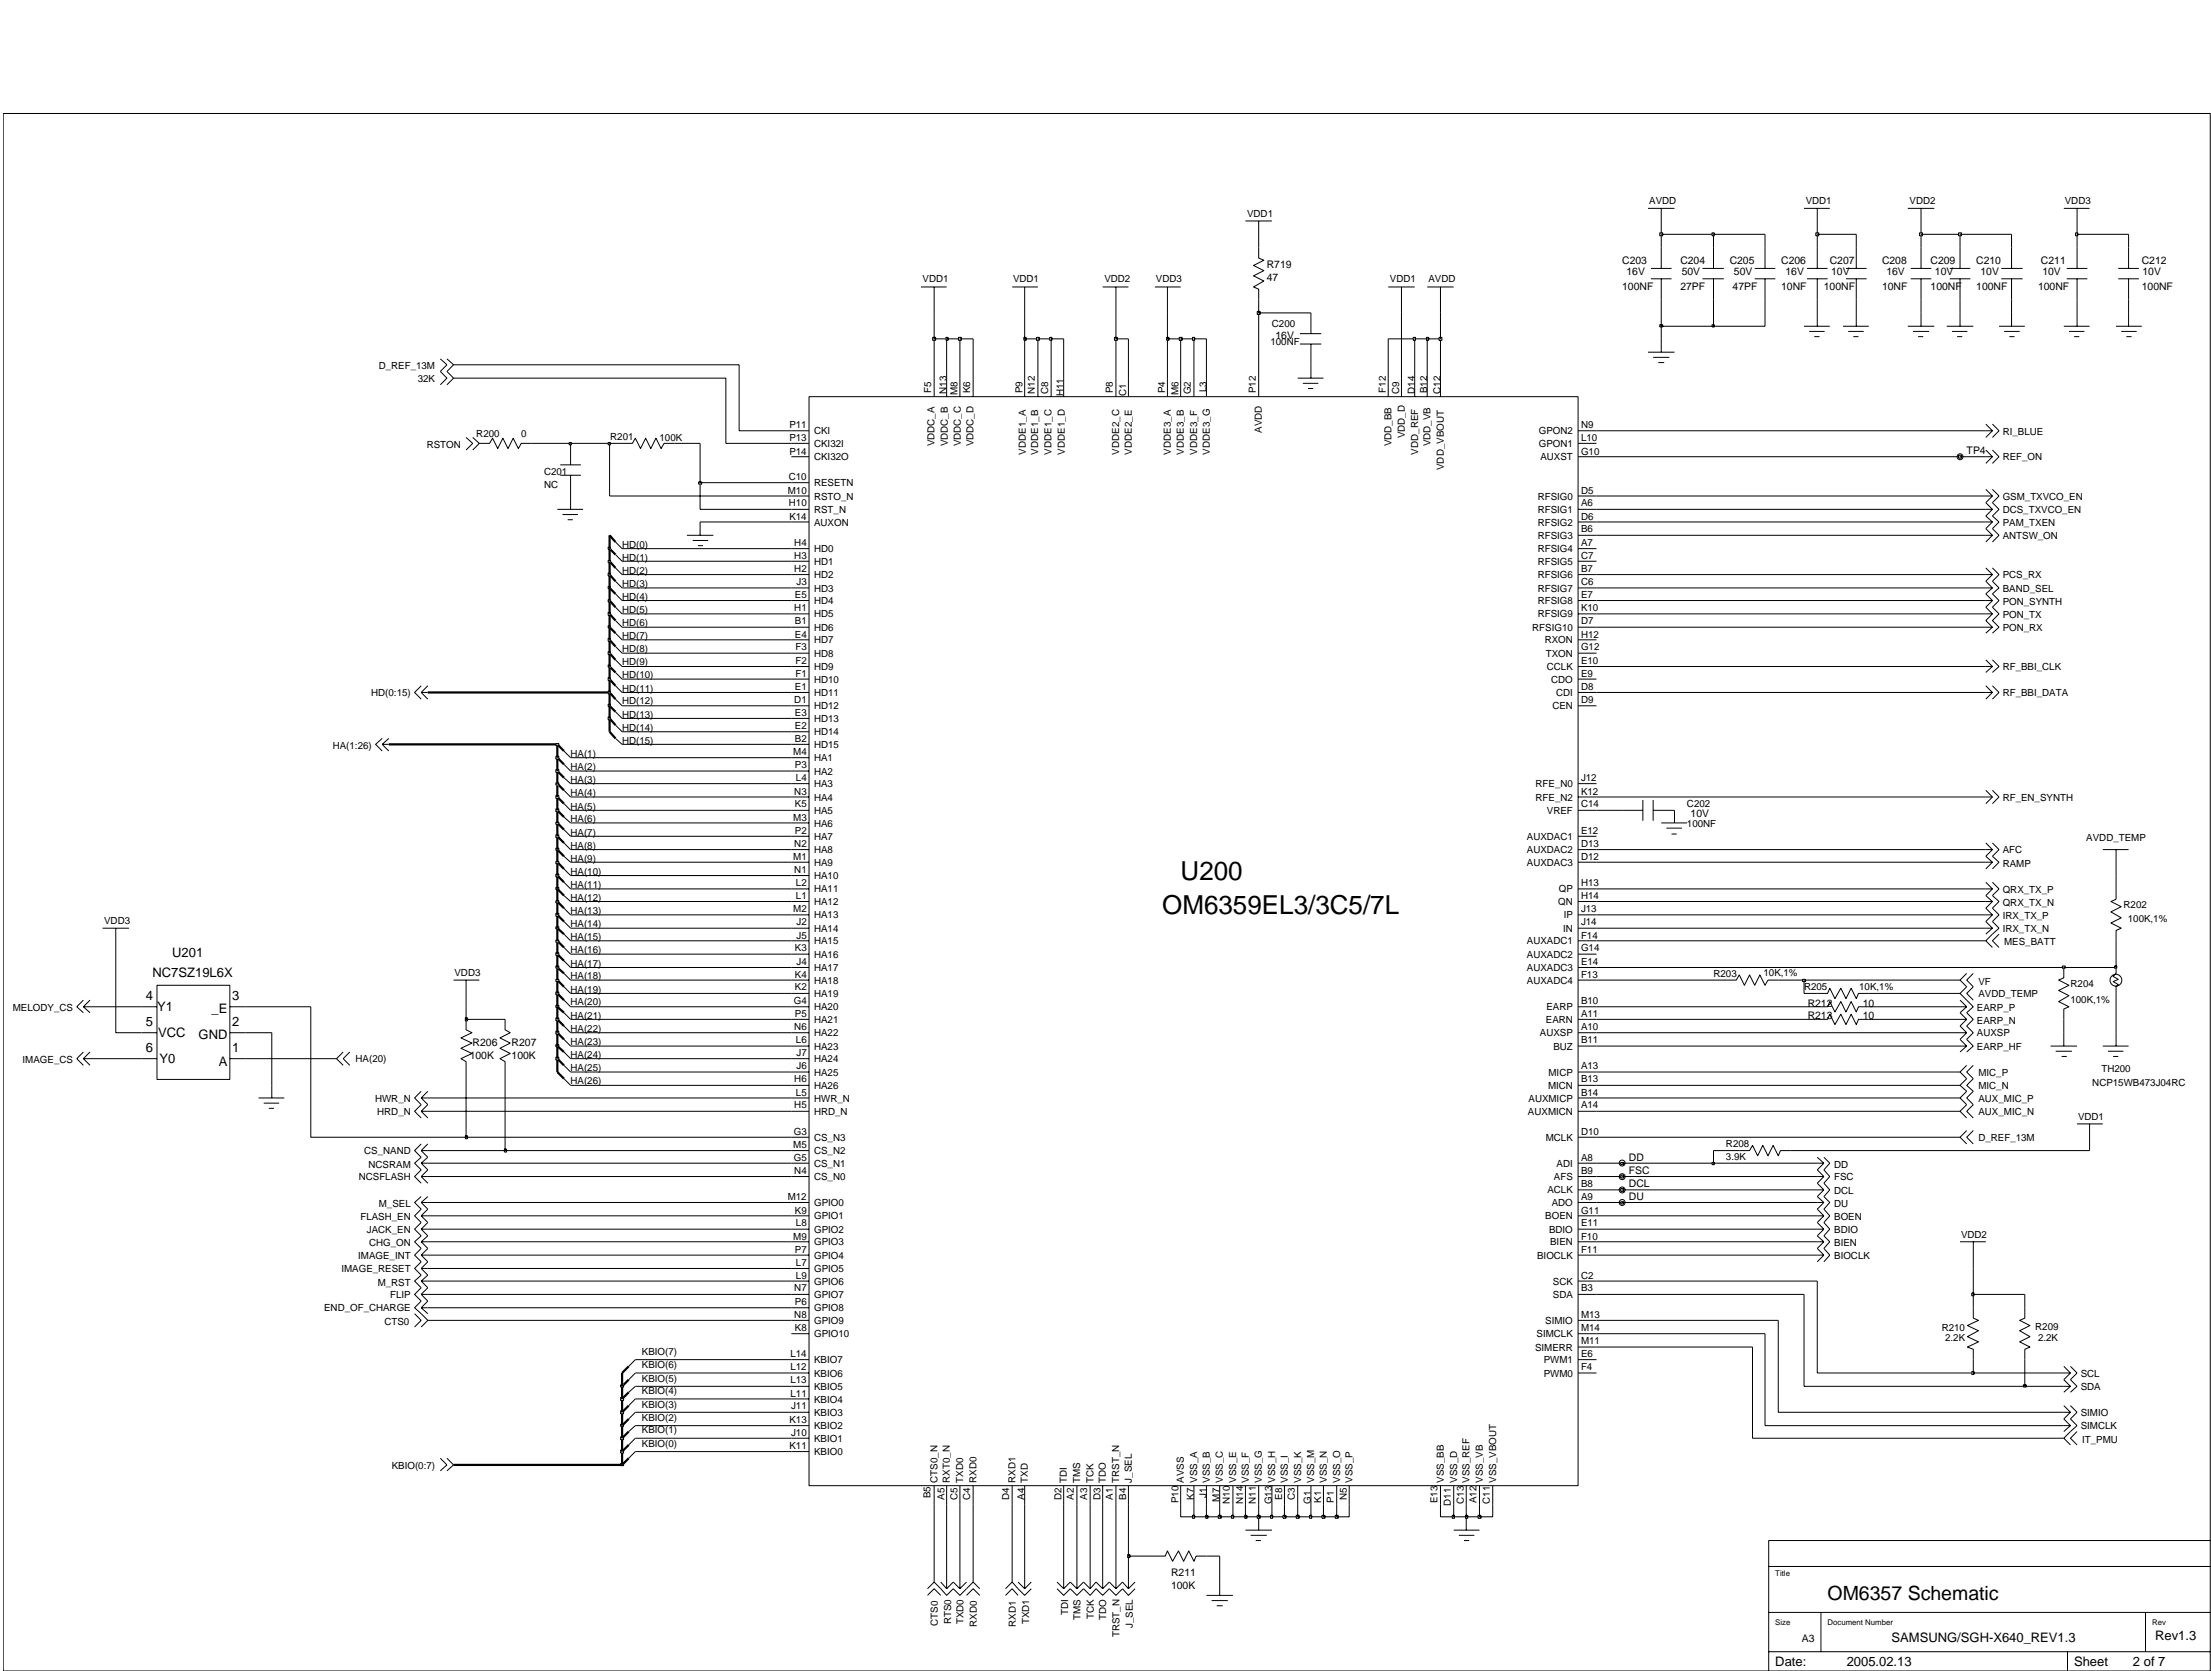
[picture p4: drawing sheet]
<svg xmlns="http://www.w3.org/2000/svg" width="254mm" height="192mm" viewBox="0 0 254 192" stroke-linecap="round" stroke-linejoin="round" font-family="sans-serif">
<defs><g id="words">
<g font-size="3">
<text x="135.6" y="101">U200</text>
<text x="133.5" y="105">OM6359EL3/3C5/7L</text>
</g>
<text font-size="2.3" x="209.9" y="183.8">OM6357 Schematic</text>
<g font-size="1.5">
<text x="17.5" y="112.2">NC7SZ19L6X</text>
<text x="19.8" y="109.9">U201</text>
<text x="16.8" y="117.8">5</text>
<text x="16.8" y="114.8">4</text>
<text x="18.1" y="116.1">Y1</text>
<text x="18.2" y="119.1">VCC</text>
<text x="22.8" y="119.4">GND</text>
<text x="24.3" y="116.4">_E</text>
<text x="26.7" y="117.8">2</text>
<text x="26.7" y="114.8">3</text>
<text x="16.8" y="120.8">6</text>
<text x="18.3" y="122.1">Y0</text>
<text x="25.1" y="122.4">A</text>
<text x="26.7" y="120.8">1</text>
<text x="203.9" y="191.3">Date:</text>
<text x="212.1" y="191.3">2005.02.13</text>
<text x="217.3" y="188.6">SAMSUNG/SGH-X640_REV1.3</text>
<text x="238.3" y="191.3">Sheet</text>
<text x="245" y="191.3">2 of 7</text>
<text x="247.6" y="188.4">Rev1.3</text>
</g>
<g font-size="1.2">
<text x="145.5" y="30.8">R719</text>
<text x="145.5" y="32.3">47</text>
<text x="186.4" y="30.3">C203</text>
<text x="186.4" y="33.3">100NF</text>
<text x="186.9" y="31.5">16V</text>
<text x="193" y="30.3">C204</text>
<text x="193" y="33.3">27PF</text>
<text x="193.2" y="31.5">50V</text>
<text x="198.7" y="30.3">C205</text>
<text x="199" y="33.3">47PF</text>
<text x="199.2" y="31.5">50V</text>
<text x="204.6" y="30.3">C206</text>
<text x="204.6" y="33.3">10NF</text>
<text x="205.1" y="31.5">16V</text>
<text x="209.5" y="33.3">100NF</text>
<text x="210.2" y="30.3">C207</text>
<text x="210.4" y="31.5">10V</text>
<text x="216.2" y="33.3">10NF</text>
<text x="216.2" y="30.3">C208</text>
<text x="216.7" y="31.5">16V</text>
<text x="221.8" y="33.3">100NF</text>
<text x="221.8" y="30.3">C209</text>
<text x="222.3" y="31.5">10V</text>
<text x="227" y="30.3">C210</text>
<text x="227" y="33.3">100NF</text>
<text x="227.5" y="31.5">10V</text>
<text x="234.1" y="33.3">100NF</text>
<text x="234.5" y="30.3">C211</text>
<text x="234.6" y="31.5">10V</text>
<text x="246.1" y="33.3">100NF</text>
<text x="246.1" y="30.3">C212</text>
<text x="246.1" y="31.5">10V</text>
<text x="146.5" y="38.9">16V</text>
<text x="225.9" y="52.1">TP4</text>
<text x="194.2" y="93.8">10V</text>
<text x="207.7" y="115.6">R212</text>
<text x="207.7" y="117.1">R213</text>
<text x="214" y="117.1">10</text>
<text x="214" y="115.6">10</text>
<text x="54" y="121.6">100K</text>
<text x="54.3" y="120.1">R206</text>
<text x="58.8" y="121.6">100K</text>
<text x="58.8" y="120.1">R207</text>
<text x="187.1" y="133.3">DD</text>
<text x="187.1" y="136.3">DCL</text>
<text x="187.1" y="137.9">DU</text>
<text x="187.1" y="134.8">FSC</text>
<text x="134.5" y="181">R211</text>
<text x="134.5" y="182.5">100K</text>
<text x="207" y="188.6">A3</text>
</g>
<g font-size="1.1">
<text x="189.5" y="23.4">AVDD</text>
<text x="207.4" y="23.4">VDD1</text>
<text x="219.4" y="23.4">VDD2</text>
<text x="237.2" y="23.4">VDD3</text>
<text x="143.3" y="24.9">VDD1</text>
<text x="106" y="32.4">VDD1</text>
<text x="116.4" y="32.4">VDD1</text>
<text x="126.9" y="32.4">VDD2</text>
<text x="132.8" y="32.4">VDD3</text>
<text x="159.7" y="32.4">VDD1</text>
<text x="164.1" y="32.4">AVDD</text>
<text x="145.9" y="39.6">100NF</text>
<text x="146.1" y="37.5">C200</text>
<text x="43.5" y="42.4">D_REF_13M</text>
<text x="48" y="43.9">32K</text>
<text x="107" y="45.1" transform="rotate(-90 107 45.1)">F5</text>
<text x="108.7" y="45.2" transform="rotate(-90 108.7 45.2)">N13</text>
<text x="110" y="45.3" transform="rotate(-90 110 45.3)">M8</text>
<text x="111.5" y="45.2" transform="rotate(-90 111.5 45.2)">K6</text>
<text x="117.5" y="45.2" transform="rotate(-90 117.5 45.2)">P9</text>
<text x="118.9" y="45.2" transform="rotate(-90 118.9 45.2)">N12</text>
<text x="120.4" y="45.2" transform="rotate(-90 120.4 45.2)">C8</text>
<text x="122.2" y="45.5" transform="rotate(-90 122.2 45.5)">H11</text>
<text x="127.9" y="45.2" transform="rotate(-90 127.9 45.2)">P8</text>
<text x="129.4" y="45.5" transform="rotate(-90 129.4 45.5)">C1</text>
<text x="133.9" y="45.2" transform="rotate(-90 133.9 45.2)">P4</text>
<text x="135.4" y="45.3" transform="rotate(-90 135.4 45.3)">M6</text>
<text x="136.8" y="45.3" transform="rotate(-90 136.8 45.3)">G2</text>
<text x="138.6" y="45" transform="rotate(-90 138.6 45)">L3</text>
<text x="144.3" y="45.2" transform="rotate(-90 144.3 45.2)">P12</text>
<text x="159.2" y="45.1" transform="rotate(-90 159.2 45.1)">F12</text>
<text x="160.7" y="45.2" transform="rotate(-90 160.7 45.2)">C9</text>
<text x="162.5" y="45.2" transform="rotate(-90 162.5 45.2)">D14</text>
<text x="164" y="45.2" transform="rotate(-90 164 45.2)">B12</text>
<text x="165.5" y="45.2" transform="rotate(-90 165.5 45.2)">C12</text>
<text x="49" y="51.4">RSTON</text>
<text x="54.7" y="50.2">R200</text>
<text x="59.9" y="50.2">0</text>
<text x="70.1" y="50.5">R201</text>
<text x="75.8" y="50.7">100K</text>
<text x="90.7" y="49.1">P11</text>
<text x="90.7" y="50.7">P13</text>
<text x="90.7" y="52.2">P14</text>
<text x="93.5" y="49.9">CKI</text>
<text x="93.5" y="51.3">CKI32I</text>
<text x="93.5" y="52.9">CKI32O</text>
<text x="107.4" y="51.3" transform="rotate(-90 107.4 51.3)">VDDC_A</text>
<text x="108.9" y="51.3" transform="rotate(-90 108.9 51.3)">VDDC_B</text>
<text x="110.4" y="51.3" transform="rotate(-90 110.4 51.3)">VDDC_C</text>
<text x="111.8" y="51.3" transform="rotate(-90 111.8 51.3)">VDDC_D</text>
<text x="117.8" y="52.2" transform="rotate(-90 117.8 52.2)">VDDE1_A</text>
<text x="119.3" y="52.2" transform="rotate(-90 119.3 52.2)">VDDE1_B</text>
<text x="120.8" y="52.2" transform="rotate(-90 120.8 52.2)">VDDE1_C</text>
<text x="122.3" y="52.2" transform="rotate(-90 122.3 52.2)">VDDE1_D</text>
<text x="128.6" y="52.2" transform="rotate(-90 128.6 52.2)">VDDE2_C</text>
<text x="130" y="52.2" transform="rotate(-90 130 52.2)">VDDE2_E</text>
<text x="134.5" y="52.2" transform="rotate(-90 134.5 52.2)">VDDE3_A</text>
<text x="136" y="52.2" transform="rotate(-90 136 52.2)">VDDE3_B</text>
<text x="137.5" y="52.2" transform="rotate(-90 137.5 52.2)">VDDE3_F</text>
<text x="139" y="52.2" transform="rotate(-90 139 52.2)">VDDE3_G</text>
<text x="145" y="49.7" transform="rotate(-90 145 49.7)">AVDD</text>
<text x="159.9" y="51.3" transform="rotate(-90 159.9 51.3)">VDD_BB</text>
<text x="161.4" y="50.3" transform="rotate(-90 161.4 50.3)">VDD_D</text>
<text x="162.9" y="52.2" transform="rotate(-90 162.9 52.2)">VDD_REF</text>
<text x="164.3" y="51.3" transform="rotate(-90 164.3 51.3)">VDD_VB</text>
<text x="165.9" y="54" transform="rotate(-90 165.9 54)">VDD_VBOUT</text>
<text x="176.8" y="51.3">GPON1</text>
<text x="176.8" y="49.9">GPON2</text>
<text x="177" y="52.9">AUXST</text>
<text x="181.6" y="52.2">G10</text>
<text x="181.6" y="50.7">L10</text>
<text x="181.6" y="49.1">N9</text>
<text x="230.1" y="52.9">REF_ON</text>
<text x="230.1" y="49.9">RI_BLUE</text>
<text x="62.5" y="56">NC</text>
<text x="62.5" y="54.6">C201</text>
<text x="90.5" y="56.7">M10</text>
<text x="90.6" y="55.2">C10</text>
<text x="90.6" y="58.2">H10</text>
<text x="90.7" y="59.7">K14</text>
<text x="93.5" y="55.8">RESETN</text>
<text x="93.5" y="57.4">RSTO_N</text>
<text x="93.5" y="58.9">RST_N</text>
<text x="176.7" y="57.4">RFSIG0</text>
<text x="176.7" y="58.9">RFSIG1</text>
<text x="181.6" y="56.7">D5</text>
<text x="181.6" y="58.2">A6</text>
<text x="181.6" y="59.7">D6</text>
<text x="230.1" y="57.4">GSM_TXVCO_EN</text>
<text x="230.1" y="58.9">DCS_TXVCO_EN</text>
<text x="71.5" y="62.9">HD(0)</text>
<text x="71.5" y="64.4">HD(1)</text>
<text x="71.5" y="65.9">HD(2)</text>
<text x="91.2" y="65.7">H2</text>
<text x="91.2" y="62.7">H4</text>
<text x="91.2" y="64.2">H3</text>
<text x="93.5" y="60.4">AUXON</text>
<text x="93.5" y="63.4">HD0</text>
<text x="93.5" y="64.9">HD1</text>
<text x="176.7" y="60.4">RFSIG2</text>
<text x="176.7" y="61.9">RFSIG3</text>
<text x="176.7" y="63.4">RFSIG4</text>
<text x="176.7" y="64.9">RFSIG5</text>
<text x="181.6" y="61.1">B6</text>
<text x="181.6" y="62.7">A7</text>
<text x="181.6" y="64.2">C7</text>
<text x="181.6" y="65.7">B7</text>
<text x="230.1" y="60.5">PAM_TXEN</text>
<text x="230.1" y="61.9">ANTSW_ON</text>
<text x="71.5" y="67.4">HD(3)</text>
<text x="71.5" y="68.9">HD(4)</text>
<text x="71.5" y="70.4">HD(5)</text>
<text x="71.5" y="71.9">HD(6)</text>
<text x="91.2" y="70.2">H1</text>
<text x="91.3" y="68.7">E5</text>
<text x="91.3" y="71.7">B1</text>
<text x="91.5" y="67.2">J3</text>
<text x="93.5" y="66.4">HD2</text>
<text x="93.5" y="67.9">HD3</text>
<text x="93.5" y="69.4">HD4</text>
<text x="93.5" y="70.9">HD5</text>
<text x="176.7" y="66.4">RFSIG6</text>
<text x="176.7" y="67.9">RFSIG7</text>
<text x="176.7" y="69.4">RFSIG8</text>
<text x="176.7" y="70.9">RFSIG9</text>
<text x="181.6" y="71.7">D7</text>
<text x="181.6" y="67.2">C6</text>
<text x="181.6" y="68.7">E7</text>
<text x="181.6" y="70.2">K10</text>
<text x="230.1" y="66.4">PCS_RX</text>
<text x="230.1" y="68">BAND_SEL</text>
<text x="230.1" y="70.9">PON_TX</text>
<text x="230.1" y="69.5">PON_SYNTH</text>
<text x="71.5" y="73.4">HD(7)</text>
<text x="71.5" y="74.9">HD(8)</text>
<text x="71.5" y="76.4">HD(9)</text>
<text x="71.5" y="77.9">HD(10)</text>
<text x="91.3" y="73.2">E4</text>
<text x="91.4" y="77.7">F1</text>
<text x="91.4" y="74.7">F3</text>
<text x="91.4" y="76.2">F2</text>
<text x="93.5" y="72.4">HD6</text>
<text x="93.5" y="73.9">HD7</text>
<text x="93.5" y="75.4">HD8</text>
<text x="93.5" y="77">HD9</text>
<text x="176" y="72.4">RFSIG10</text>
<text x="177.5" y="73.9">RXON</text>
<text x="177.6" y="75.4">TXON</text>
<text x="177.7" y="77">CCLK</text>
<text x="181.6" y="76.2">E10</text>
<text x="181.6" y="77.7">E9</text>
<text x="181.6" y="74.7">G12</text>
<text x="181.6" y="73.2">H12</text>
<text x="230.1" y="77">RF_BBI_CLK</text>
<text x="230.1" y="72.5">PON_RX</text>
<text x="42.6" y="80">HD(0:15)</text>
<text x="71.5" y="79.4">HD(11)</text>
<text x="71.5" y="80.9">HD(12)</text>
<text x="71.5" y="82.4">HD(13)</text>
<text x="71.5" y="84">HD(14)</text>
<text x="91.2" y="80.7">D1</text>
<text x="91.3" y="79.2">E1</text>
<text x="91.3" y="82.3">E3</text>
<text x="91.3" y="83.7">E2</text>
<text x="93.5" y="78.4">HD10</text>
<text x="93.5" y="79.9">HD11</text>
<text x="93.5" y="81.5">HD12</text>
<text x="93.5" y="82.9">HD13</text>
<text x="178.2" y="78.4">CDO</text>
<text x="178.3" y="81.5">CEN</text>
<text x="178.8" y="79.9">CDI</text>
<text x="181.6" y="79.2">D8</text>
<text x="181.6" y="80.7">D9</text>
<text x="230.1" y="80">RF_BBI_DATA</text>
<text x="38.2" y="86">HA(1:26)</text>
<text x="65.5" y="86.9">HA(1)</text>
<text x="65.5" y="88.5">HA(2)</text>
<text x="65.5" y="89.9">HA(3)</text>
<text x="71.5" y="85.4">HD(15)</text>
<text x="91.1" y="86.8">M4</text>
<text x="91.3" y="85.2">B2</text>
<text x="91.3" y="88.2">P3</text>
<text x="91.4" y="89.7">L4</text>
<text x="93.5" y="87.4">HA1</text>
<text x="93.5" y="84.5">HD14</text>
<text x="93.5" y="85.9">HD15</text>
<text x="93.5" y="89">HA2</text>
<text x="181.6" y="89.7">J12</text>
<text x="65.5" y="91.5">HA(4)</text>
<text x="65.5" y="93">HA(5)</text>
<text x="65.5" y="94.4">HA(6)</text>
<text x="65.5" y="96">HA(7)</text>
<text x="91.1" y="94.3">M3</text>
<text x="91.2" y="91.3">N3</text>
<text x="91.3" y="92.7">K5</text>
<text x="91.3" y="95.8">P2</text>
<text x="93.5" y="91.9">HA4</text>
<text x="93.5" y="93.5">HA5</text>
<text x="93.5" y="94.9">HA6</text>
<text x="93.5" y="90.4">HA3</text>
<text x="176.4" y="90.4">RFE_N0</text>
<text x="176.4" y="91.9">RFE_N2</text>
<text x="177.7" y="93.5">VREF</text>
<text x="181.6" y="92.7">C14</text>
<text x="181.6" y="95.8">E12</text>
<text x="181.6" y="91.3">K12</text>
<text x="193.8" y="94.9">100NF</text>
<text x="193.8" y="92.6">C202</text>
<text x="230.1" y="92">RF_EN_SYNTH</text>
<text x="65.5" y="97.5">HA(8)</text>
<text x="65.5" y="98.9">HA(9)</text>
<text x="65.5" y="100.5">HA(10)</text>
<text x="91.1" y="98.8">M1</text>
<text x="91.2" y="100.3">N1</text>
<text x="91.2" y="97.2">N2</text>
<text x="91.4" y="101.8">L2</text>
<text x="93.5" y="101">HA10</text>
<text x="93.5" y="96.5">HA7</text>
<text x="93.5" y="98">HA8</text>
<text x="93.5" y="99.4">HA9</text>
<text x="175.4" y="96.5">AUXDAC1</text>
<text x="175.4" y="98">AUXDAC2</text>
<text x="175.4" y="99.4">AUXDAC3</text>
<text x="181.6" y="97.2">D13</text>
<text x="181.6" y="98.8">D12</text>
<text x="181.6" y="101.8">H13</text>
<text x="230.1" y="98">AFC</text>
<text x="230.1" y="99.5">RAMP</text>
<text x="239.7" y="96.6">AVDD_TEMP</text>
<text x="12" y="106.1">VDD3</text>
<text x="65.5" y="102">HA(11)</text>
<text x="65.5" y="103.5">HA(12)</text>
<text x="65.5" y="105">HA(13)</text>
<text x="65.5" y="106.5">HA(14)</text>
<text x="65.5" y="108">HA(15)</text>
<text x="91.1" y="104.7">M2</text>
<text x="91.4" y="103.3">L1</text>
<text x="91.5" y="106.3">J2</text>
<text x="91.5" y="107.8">J5</text>
<text x="93.5" y="102.5">HA11</text>
<text x="93.5" y="103.9">HA12</text>
<text x="93.5" y="105.5">HA13</text>
<text x="93.5" y="107">HA14</text>
<text x="179" y="103.9">QN</text>
<text x="179.1" y="102.5">QP</text>
<text x="179.6" y="107">IN</text>
<text x="179.6" y="105.5">IP</text>
<text x="181.6" y="107.8">F14</text>
<text x="181.6" y="103.3">H14</text>
<text x="181.6" y="104.7">J13</text>
<text x="181.6" y="106.3">J14</text>
<text x="230.1" y="102.5">QRX_TX_P</text>
<text x="230.1" y="104.1">QRX_TX_N</text>
<text x="230.1" y="105.5">IRX_TX_P</text>
<text x="230.1" y="107">IRX_TX_N</text>
<text x="244" y="104.3">R202</text>
<text x="244.4" y="105.9">100K,1%</text>
<text x="52.2" y="112.1">VDD3</text>
<text x="65.5" y="109.5">HA(16)</text>
<text x="65.5" y="111">HA(17)</text>
<text x="65.5" y="112.5">HA(18)</text>
<text x="91.3" y="109.2">K3</text>
<text x="91.3" y="112.3">K4</text>
<text x="91.3" y="113.8">K2</text>
<text x="91.5" y="110.8">J4</text>
<text x="93.5" y="108.5">HA15</text>
<text x="93.5" y="110">HA16</text>
<text x="93.5" y="111.5">HA17</text>
<text x="93.5" y="113">HA18</text>
<text x="175.4" y="111.5">AUXADC3</text>
<text x="175.4" y="113">AUXADC4</text>
<text x="175.4" y="108.5">AUXADC1</text>
<text x="175.4" y="110">AUXADC2</text>
<text x="181.6" y="112.3">F13</text>
<text x="181.6" y="109.2">G14</text>
<text x="181.6" y="110.8">E14</text>
<text x="196.8" y="112.2">R203</text>
<text x="202.6" y="112.1">10K,1%</text>
<text x="207.2" y="113.8">R205</text>
<text x="213.6" y="113.8">10K,1%</text>
<text x="227.3" y="113.1">VF</text>
<text x="230.2" y="108.6">MES_BATT</text>
<text x="237.9" y="113.4">R204</text>
<text x="1.5" y="116.1">MELODY_CS</text>
<text x="65.5" y="120">HA(23)</text>
<text x="65.5" y="114">HA(19)</text>
<text x="65.5" y="115.5">HA(20)</text>
<text x="65.5" y="117">HA(21)</text>
<text x="65.5" y="118.5">HA(22)</text>
<text x="91.2" y="115.3">G4</text>
<text x="91.2" y="118.3">N6</text>
<text x="91.3" y="116.8">P5</text>
<text x="91.4" y="119.8">L6</text>
<text x="93.5" y="116">HA20</text>
<text x="93.5" y="117.5">HA21</text>
<text x="93.5" y="119">HA22</text>
<text x="93.5" y="114.5">HA19</text>
<text x="176.9" y="119">AUXSP</text>
<text x="177.6" y="117.5">EARN</text>
<text x="177.6" y="116">EARP</text>
<text x="181.6" y="118.3">A10</text>
<text x="181.6" y="116.8">A11</text>
<text x="181.6" y="115.3">B10</text>
<text x="181.6" y="119.8">B11</text>
<text x="227.1" y="119">AUXSP</text>
<text x="227.1" y="116.1">EARP_P</text>
<text x="227.1" y="117.6">EARP_N</text>
<text x="227.3" y="114.5">AVDD_TEMP</text>
<text x="237.9" y="115.2">100K,1%</text>
<text x="2.6" y="122.1">IMAGE_CS</text>
<text x="40.8" y="122">HA(20)</text>
<text x="65.5" y="124.5">HA(26)</text>
<text x="65.5" y="121.5">HA(24)</text>
<text x="65.5" y="123">HA(25)</text>
<text x="91.2" y="124.3">H6</text>
<text x="91.4" y="125.8">L5</text>
<text x="91.5" y="121.3">J7</text>
<text x="91.5" y="122.8">J6</text>
<text x="93.5" y="120.5">HA23</text>
<text x="93.5" y="122">HA24</text>
<text x="93.5" y="123.5">HA25</text>
<text x="93.5" y="125.1">HA26</text>
<text x="177.8" y="125.1">MICN</text>
<text x="177.9" y="123.5">MICP</text>
<text x="178.5" y="120.5">BUZ</text>
<text x="181.6" y="125.8">B14</text>
<text x="181.6" y="124.3">B13</text>
<text x="181.6" y="122.8">A13</text>
<text x="227.1" y="120.6">EARP_HF</text>
<text x="227.3" y="123.5">MIC_P</text>
<text x="227.3" y="125.1">MIC_N</text>
<text x="240.4" y="124.7">NCP15WB473J04RC</text>
<text x="241.4" y="123.2">TH200</text>
<text x="43.1" y="126.5">HWR_N</text>
<text x="43.3" y="128.1">HRD_N</text>
<text x="91.1" y="131.8">M5</text>
<text x="91.2" y="130.4">G3</text>
<text x="91.2" y="127.3">H5</text>
<text x="93.5" y="131">CS_N3</text>
<text x="93.5" y="128">HRD_N</text>
<text x="93.5" y="126.5">HWR_N</text>
<text x="175.5" y="128">AUXMICN</text>
<text x="175.6" y="126.5">AUXMICP</text>
<text x="177.6" y="131">MCLK</text>
<text x="181.6" y="127.3">A14</text>
<text x="181.6" y="130.4">D10</text>
<text x="198.3" y="131.7">R208</text>
<text x="227.3" y="131">D_REF_13M</text>
<text x="227.3" y="126.5">AUX_MIC_P</text>
<text x="227.3" y="128.1">AUX_MIC_N</text>
<text x="238.7" y="128.6">VDD1</text>
<text x="41.2" y="135.6">NCSFLASH</text>
<text x="41.8" y="132.6">CS_NAND</text>
<text x="42.3" y="134.1">NCSRAM</text>
<text x="90.5" y="137.8">M12</text>
<text x="91.2" y="133.3">G5</text>
<text x="91.2" y="134.9">N4</text>
<text x="93.5" y="135.5">CS_N0</text>
<text x="93.5" y="134">CS_N1</text>
<text x="93.5" y="132.6">CS_N2</text>
<text x="177.8" y="137.1">ACLK</text>
<text x="178.5" y="135.5">AFS</text>
<text x="178.8" y="134">ADI</text>
<text x="181.6" y="136.3">B8</text>
<text x="181.6" y="133.3">A8</text>
<text x="181.6" y="137.8">A9</text>
<text x="181.6" y="134.9">B9</text>
<text x="198.3" y="133.3">3.9K</text>
<text x="210.7" y="134.1">DD</text>
<text x="210.7" y="137.1">DCL</text>
<text x="210.7" y="135.6">FSC</text>
<text x="41.4" y="140.1">FLASH_EN</text>
<text x="42.2" y="141.6">JACK_EN</text>
<text x="42.4" y="143.1">CHG_ON</text>
<text x="43.5" y="138.6">M_SEL</text>
<text x="91.1" y="142.4">M9</text>
<text x="91.3" y="139.4">K9</text>
<text x="91.3" y="143.9">P7</text>
<text x="91.4" y="140.8">L8</text>
<text x="93.5" y="138.5">GPIO0</text>
<text x="93.5" y="140">GPIO1</text>
<text x="93.5" y="141.6">GPIO2</text>
<text x="93.5" y="143">GPIO3</text>
<text x="177.5" y="140">BOEN</text>
<text x="178" y="141.6">BDIO</text>
<text x="178.1" y="143">BIEN</text>
<text x="178.3" y="138.5">ADO</text>
<text x="181.6" y="140.8">E11</text>
<text x="181.6" y="142.4">F10</text>
<text x="181.6" y="143.9">F11</text>
<text x="181.6" y="139.4">G11</text>
<text x="210.7" y="138.6">DU</text>
<text x="210.7" y="140.1">BOEN</text>
<text x="210.7" y="141.6">BDIO</text>
<text x="210.7" y="143.1">BIEN</text>
<text x="225.3" y="142.2">VDD2</text>
<text x="39.2" y="146.1">IMAGE_RESET</text>
<text x="41.2" y="144.6">IMAGE_INT</text>
<text x="43.4" y="147.6">M_RST</text>
<text x="44.8" y="149.1">FLIP</text>
<text x="91.2" y="148.3">N7</text>
<text x="91.3" y="149.9">P6</text>
<text x="91.4" y="145.3">L7</text>
<text x="91.4" y="146.9">L9</text>
<text x="93.5" y="144.6">GPIO4</text>
<text x="93.5" y="146.1">GPIO5</text>
<text x="93.5" y="147.5">GPIO6</text>
<text x="93.5" y="149.1">GPIO7</text>
<text x="176.6" y="144.6">BIOCLK</text>
<text x="178.4" y="147.5">SCK</text>
<text x="178.4" y="149.1">SDA</text>
<text x="181.6" y="146.9">C2</text>
<text x="181.6" y="148.3">B3</text>
<text x="210.7" y="144.6">BIOCLK</text>
<text x="37.2" y="150.6">END_OF_CHARGE</text>
<text x="44.2" y="152.2">CTS0</text>
<text x="73.7" y="155.6">KBIO(7)</text>
<text x="90.8" y="155.9">L14</text>
<text x="91.2" y="151.4">N8</text>
<text x="91.3" y="152.8">K8</text>
<text x="93.5" y="153.6">GPIO10</text>
<text x="93.5" y="150.6">GPIO8</text>
<text x="93.5" y="152.1">GPIO9</text>
<text x="176.3" y="155.1">SIMERR</text>
<text x="176.5" y="153.6">SIMCLK</text>
<text x="177.5" y="152.1">SIMIO</text>
<text x="181.6" y="152.8">M14</text>
<text x="181.6" y="154.4">M11</text>
<text x="181.6" y="151.4">M13</text>
<text x="181.6" y="155.9">E6</text>
<text x="223.1" y="152.9">R210</text>
<text x="223.5" y="154">2.2K</text>
<text x="233.8" y="152.7">R209</text>
<text x="234.1" y="154">2.2K</text>
<text x="73.7" y="157.1">KBIO(6)</text>
<text x="73.7" y="158.7">KBIO(5)</text>
<text x="73.7" y="160.1">KBIO(4)</text>
<text x="73.7" y="161.7">KBIO(3)</text>
<text x="90.8" y="158.9">L13</text>
<text x="90.8" y="157.3">L12</text>
<text x="90.8" y="160.4">L11</text>
<text x="90.9" y="161.9">J11</text>
<text x="93.5" y="159.6">KBIO5</text>
<text x="93.5" y="158.1">KBIO6</text>
<text x="93.5" y="156.6">KBIO7</text>
<text x="93.5" y="161.1">KBIO4</text>
<text x="177.3" y="158.1">PWM0</text>
<text x="177.3" y="156.6">PWM1</text>
<text x="181.6" y="157.3">F4</text>
<text x="239" y="159.6">SDA</text>
<text x="239" y="158.1">SCL</text>
<text x="73.7" y="163.2">KBIO(2)</text>
<text x="73.7" y="164.6">KBIO(1)</text>
<text x="73.7" y="166.2">KBIO(0)</text>
<text x="90.7" y="166.4">K11</text>
<text x="90.7" y="163.4">K13</text>
<text x="90.9" y="164.9">J10</text>
<text x="93.5" y="167.1">KBIO0</text>
<text x="93.5" y="165.6">KBIO1</text>
<text x="93.5" y="164.1">KBIO2</text>
<text x="93.5" y="162.6">KBIO3</text>
<text x="239" y="162.6">SIMIO</text>
<text x="239" y="164.2">SIMCLK</text>
<text x="239.2" y="165.7">IT_PMU</text>
<text x="45" y="168.7">KBIO(0:7)</text>
<text x="106.9" y="172.1" transform="rotate(-90 106.9 172.1)">B5</text>
<text x="107.7" y="170.3" transform="rotate(-90 107.7 170.3)">CTS0_N</text>
<text x="108.5" y="172.3" transform="rotate(-90 108.5 172.3)">A5</text>
<text x="109.1" y="170.3" transform="rotate(-90 109.1 170.3)">RXT0_N</text>
<text x="110" y="172.3" transform="rotate(-90 110 172.3)">C5</text>
<text x="110.7" y="170.3" transform="rotate(-90 110.7 170.3)">TXD0</text>
<text x="111.5" y="172.3" transform="rotate(-90 111.5 172.3)">C4</text>
<text x="112.2" y="170.3" transform="rotate(-90 112.2 170.3)">RXD0</text>
<text x="115.9" y="172.3" transform="rotate(-90 115.9 172.3)">D4</text>
<text x="116.7" y="170.3" transform="rotate(-90 116.7 170.3)">RXD1</text>
<text x="117.7" y="172.3" transform="rotate(-90 117.7 172.3)">A4</text>
<text x="118.1" y="170.3" transform="rotate(-90 118.1 170.3)">TXD</text>
<text x="121.9" y="172.3" transform="rotate(-90 121.9 172.3)">D2</text>
<text x="122.6" y="170.3" transform="rotate(-90 122.6 170.3)">TDI</text>
<text x="123.4" y="172.3" transform="rotate(-90 123.4 172.3)">A2</text>
<text x="124.1" y="170.3" transform="rotate(-90 124.1 170.3)">TMS</text>
<text x="124.9" y="172.3" transform="rotate(-90 124.9 172.3)">A3</text>
<text x="125.6" y="170.3" transform="rotate(-90 125.6 170.3)">TCK</text>
<text x="126.4" y="172.3" transform="rotate(-90 126.4 172.3)">D3</text>
<text x="127.1" y="170.3" transform="rotate(-90 127.1 170.3)">TDO</text>
<text x="127.9" y="172.3" transform="rotate(-90 127.9 172.3)">A1</text>
<text x="128.6" y="170.3" transform="rotate(-90 128.6 170.3)">TRST_N</text>
<text x="129.4" y="172.3" transform="rotate(-90 129.4 172.3)">B4</text>
<text x="130" y="170.3" transform="rotate(-90 130 170.3)">J_SEL</text>
<text x="135.4" y="172.6" transform="rotate(-90 135.4 172.6)">P10</text>
<text x="136" y="170.3" transform="rotate(-90 136 170.3)">AVSS</text>
<text x="137.2" y="172.3" transform="rotate(-90 137.2 172.3)">K7</text>
<text x="137.5" y="170.3" transform="rotate(-90 137.5 170.3)">VSS_A</text>
<text x="138.6" y="172.1" transform="rotate(-90 138.6 172.1)">J1</text>
<text x="139" y="170.3" transform="rotate(-90 139 170.3)">VSS_B</text>
<text x="140.1" y="172.4" transform="rotate(-90 140.1 172.4)">M7</text>
<text x="140.5" y="170.3" transform="rotate(-90 140.5 170.3)">VSS_C</text>
<text x="141.3" y="172.7" transform="rotate(-90 141.3 172.7)">N10</text>
<text x="142" y="170.3" transform="rotate(-90 142 170.3)">VSS_E</text>
<text x="142.8" y="172.7" transform="rotate(-90 142.8 172.7)">N14</text>
<text x="143.5" y="170.3" transform="rotate(-90 143.5 170.3)">VSS_F</text>
<text x="144.3" y="172.7" transform="rotate(-90 144.3 172.7)">N11</text>
<text x="145" y="170.3" transform="rotate(-90 145 170.3)">VSS_G</text>
<text x="146.1" y="172.8" transform="rotate(-90 146.1 172.8)">G13</text>
<text x="146.5" y="170.3" transform="rotate(-90 146.5 170.3)">VSS_H</text>
<text x="147.3" y="172.3" transform="rotate(-90 147.3 172.3)">E8</text>
<text x="147.9" y="170.3" transform="rotate(-90 147.9 170.3)">VSS_I</text>
<text x="148.7" y="172.3" transform="rotate(-90 148.7 172.3)">C3</text>
<text x="149.5" y="170.3" transform="rotate(-90 149.5 170.3)">VSS_K</text>
<text x="150.6" y="172.7" transform="rotate(-90 150.6 172.7)">G1</text>
<text x="151" y="170.3" transform="rotate(-90 151 170.3)">VSS_M</text>
<text x="151.8" y="172.6" transform="rotate(-90 151.8 172.6)">K1</text>
<text x="152.4" y="170.3" transform="rotate(-90 152.4 170.3)">VSS_N</text>
<text x="153.2" y="172.6" transform="rotate(-90 153.2 172.6)">P1</text>
<text x="153.9" y="170.3" transform="rotate(-90 153.9 170.3)">VSS_O</text>
<text x="154.7" y="172.3" transform="rotate(-90 154.7 172.3)">N5</text>
<text x="155.4" y="170.3" transform="rotate(-90 155.4 170.3)">VSS_P</text>
<text x="165.1" y="172.6" transform="rotate(-90 165.1 172.6)">E13</text>
<text x="165.9" y="170.3" transform="rotate(-90 165.9 170.3)">VSS_BB</text>
<text x="166.7" y="172.9" transform="rotate(-90 166.7 172.9)">D11</text>
<text x="167.4" y="170.3" transform="rotate(-90 167.4 170.3)">VSS_D</text>
<text x="168.2" y="172.7" transform="rotate(-90 168.2 172.7)">C13</text>
<text x="168.8" y="170.3" transform="rotate(-90 168.8 170.3)">VSS_REF</text>
<text x="169.6" y="172.6" transform="rotate(-90 169.6 172.6)">A12</text>
<text x="170.3" y="170.3" transform="rotate(-90 170.3 170.3)">VSS_VB</text>
<text x="171.1" y="172.7" transform="rotate(-90 171.1 172.7)">C11</text>
<text x="171.9" y="170.3" transform="rotate(-90 171.9 170.3)">VSS_VBOUT</text>
<text x="122.7" y="185.5" transform="rotate(-90 122.7 185.5)">TDI</text>
<text x="125.7" y="185.9" transform="rotate(-90 125.7 185.9)">TCK</text>
<text x="107.7" y="186.7" transform="rotate(-90 107.7 186.7)">CTS0</text>
<text x="109.3" y="186.5" transform="rotate(-90 109.3 186.5)">RTS0</text>
<text x="110.7" y="186.5" transform="rotate(-90 110.7 186.5)">TXD0</text>
<text x="112.2" y="186.8" transform="rotate(-90 112.2 186.8)">RXD0</text>
<text x="116.7" y="186.8" transform="rotate(-90 116.7 186.8)">RXD1</text>
<text x="118.2" y="186.5" transform="rotate(-90 118.2 186.5)">TXD1</text>
<text x="124.1" y="186" transform="rotate(-90 124.1 186)">TMS</text>
<text x="127.1" y="186" transform="rotate(-90 127.1 186)">TDO</text>
<text x="128.6" y="188" transform="rotate(-90 128.6 188)">TRST_N</text>
<text x="130.1" y="187" transform="rotate(-90 130.1 187)">J_SEL</text>
</g>
<g font-size=".9">
<text x="203.9" y="181">Title</text>
<text x="203.9" y="186.6">Size</text>
<text x="209.9" y="186.6">Document Number</text>
<text x="247.2" y="186.6">Rev</text>
</g>
</g></defs>
<g fill="none" stroke="#000" stroke-width=".11">
<path d="M105.8 33h3M107.3 33v2.9M116.3 33h2.9M117.7 33v2.9M126.7 33h2.9M128.2 33v2.9M132.7 33h2.9M134.1 33v2.9M143.1 25.4h3M144.6 25.4v4.2l.6 .3-1.2 .6 1.2 .6-1.2 .6 1.2 .6-1.2 .7 .6 .2v1.2M149.3 39.5h2.5M149.3 38.3h2.5"/>
<path d="M150.6 35.9v2.4M150.6 39.5v3.9M159.5 33h3M161 33v2.9M164 33h3M165.5 33v2.9M189.3 23.9h3.1M189.7 32h2.3M189.7 30.8h2.3M190.8 23.9v3M190.8 28.4v2.4M190.8 32v2.4"/>
<path d="M190.8 38.9v1.5M195.6 32h2.4M195.6 30.8h2.4M196.8 28.4v2.4M196.8 32v2.4M201.6 32h2.3M201.6 30.8h2.3M202.8 28.4v2.4M202.8 32v2.4M207.2 23.9h3M207.2 37.5h3M207.6 32h2.4"/>
<path d="M207.6 30.8h2.4M207.8 38.1h1.8M208.4 38.7h.6M208.8 23.9v3M208.8 28.4v2.4M208.8 32v2.4M208.8 35.9v1.6M211.7 37.5h3M212.1 32h2.3M212.1 30.8h2.3M212.3 38.1h1.8M212.9 38.7h.6"/>
<path d="M213.2 28.4v2.4M213.2 32v2.4M213.2 35.9v1.6M219.2 23.9h3M219.2 37.5h3M219.5 32h2.4M219.5 30.8h2.4M219.8 38.1h1.8M220.4 38.7h.5M220.7 23.9v3M220.7 28.4v2.4M220.7 32v2.4"/>
<path d="M220.7 35.9v1.6M223.6 37.5h3.1M224 32h2.4M224 30.8h2.4M224.2 38.1h1.8M224.8 38.7h.6M225.2 28.4v2.4M225.2 32v2.4M225.2 35.9v1.6M229.7 37.5h2.9M229.9 32h2.5M229.9 30.8h2.5"/>
<path d="M230.2 38.1h1.8M230.8 38.7h.6M231.1 28.4v2.4M231.1 32v2.4M231.1 35.9v1.6M237.1 23.9h3M237.1 37.5h3M237.4 32h2.4M237.4 30.8h2.4M237.7 38.1h1.8M238.3 38.7h.6M238.6 23.9v3"/>
<path d="M238.6 28.4v2.4M238.6 32v2.4M238.6 35.9v1.6M243.1 37.5h3M243.3 32h2.4M243.3 30.8h2.4M243.7 38.1h1.8M244.3 38.7h.6M244.5 28.4v2.4M244.5 32v2.4M244.5 35.9v1.6M50.6 41.2l.7 .7-.7 .8 .7 .7-.7 .8"/>
<path d="M51.3 41.2l.8 .7-.8 .8 .8 .7-.8 .8M53.5 50.2l.8 .7-.8 .8M54.3 50.2l.8 .7-.8 .8M55.1 50.9h1.1l.4-.6 .6 1.2 .6-1.2 .6 1.2 .6-1.2 .5 1.2 .4-.6h1.2M64 58.5h3M64.4 54.6h2.3M64.4 53.4h2.3M64.6 59.1h1.8M65.2 59.7h.6M65.5 50.9v2.5M65.5 54.6v3.9M71.5 50.9h1.2l.3-.6 .6 1.2 .6-1.2 .6 1.2 .6-1.2 .5 1.2 .4-.6h1.2"/>
<path d="M80.4 59.9v1.6M90.9 49.5h2M90.9 50.9h2M90.9 52.5h2M90.9 59.9h2M90.9 58.5h2M90.9 55.4h2M90.9 57h2M92.9 45.6h88.4v125h-88.4zM107.3 43.4v2.2M108.8 43.4v2.2M110.3 43.4v2.2"/>
<path d="M111.8 43.4v2.2M117.7 43.4v2.2M119.2 43.4v2.2M120.8 43.4v2.2M122.2 43.4v2.2M128.2 43.4v2.2M129.6 43.4v2.2M134.1 43.4v2.2M135.6 43.4v2.2M137.2 43.4v2.2M138.6 43.4v2.2M144.6 43.4v2.2"/>
<path d="M149.1 43.4h2.9M149.7 44h1.7M150.3 44.6h.6M159.5 43.4v2.2M161 43.4v2.2M162.5 43.4v2.2M164 43.4v2.2M165.5 43.4v2.2M181.3 49.5h2.1M181.3 50.9h2.1M181.3 52.5h2.1M181.3 59.9h2.1"/>
<path d="M181.3 58.5h2.1M181.3 57h2.1M189.3 40.4h3.1M189.9 41h1.9M190.5 41.6h.7M228.1 51.7l.8 .8-.8 .7M228.1 48.7l.8 .8M228.1 49.5h.8M228.1 52.5h.8M228.1 59.9h.8M228.1 58.5h.8M228.1 57h.8"/>
<path d="M228.1 56.2l.8 .8M228.9 57l-.8 .7 .8 .8-.8 .8 .8 .6M228.9 59.9l-.8 .8 .8 .8-.8 .7M228.9 48.7l.8 .8-.8 .7M228.9 49.5l-.8 .7M228.9 51.7l.8 .8-.8 .7M228.9 56.2l.8 .8-.8 .7 .8 .8-.8 .8 .8 .6-.8 .8 .8 .8-.8 .7M48.4 79.5h.7M48.4 78.8l-.8 .7 .8 .8M48.4 79.5l.7 .8M49.1 78.8l-.7 .7M70.7 72.7l.8 .8"/>
<path d="M70.7 66.8l.8 .7M70.7 75.8l.8 .7M70.7 69.7l.8 .8M70.7 62.2l.8 .8M70.7 74.2l.8 .8M70.7 78.8l.8 .7M70.7 77.2l.8 .8M70.7 68.2l.8 .8M70.7 65.2l.8 .8M70.7 71.3l.8 .7M70.7 63.7l.8 .8M78.9 61.5h3.1"/>
<path d="M79.6 62.1h1.8M80.2 62.7h.6M90.9 70.5h2M90.9 72h2M90.9 63h2M90.9 64.5h2M90.9 66h2M90.9 67.5h2M90.9 69h2M90.9 73.5h2M90.9 75h2M90.9 76.5h2"/>
<path d="M90.9 78h2M90.9 79.5h2M181.3 61.5h2.1M181.3 70.5h2.1M181.3 72h2.1M181.3 63h2.1M181.3 64.5h2.1M181.3 66h2.1M181.3 67.5h2.1M181.3 69h2.1M181.3 73.5h2.1M181.3 75h2.1"/>
<path d="M181.3 76.5h2.1M181.3 78h2.1M181.3 79.5h2.1M228.1 61.5h.8M228.1 70.5h.8M228.1 72h.8M228.1 66h.8M228.1 67.5h.8M228.1 69h.8M228.1 76.5h.8M228.1 79.5h.8M228.1 78.8l.8 .7"/>
<path d="M228.1 65.2l.8 .8M228.1 75.8l.8 .7M228.9 65.2l.8 .8-.8 .8 .8 .7-.8 .7 .8 .8-.8 .7 .8 .8-.8 .8 .8 .7-.8 .7M228.9 69l-.8 .7 .8 .8M228.9 70.5l-.8 .8 .8 .7M228.9 72l-.8 .7M228.9 67.5l-.8 .7 .8 .8M228.9 78.8l.8 .7-.8 .8M228.9 79.5l-.8 .8M228.9 66l-.8 .8 .8 .7M228.9 75.8l.8 .7-.8 .7M228.9 76.5l-.8 .7"/>
<path d="M43.9 85.5h.8M43.9 84.8l-.8 .7 .8 .8M43.9 85.5l.8 .8M44.7 84.8l-.8 .7M64.8 96.8l.7 .8M64.8 93.8l.7 .7M64.8 87.8l.7 .8M64.8 90.8l.7 .7M64.8 86.3l.7 .7M64.8 95.3l.7 .7M64.8 92.3l.7 .8M64.8 99.8l.7 .8"/>
<path d="M64.8 98.3l.7 .7M64.8 89.3l.7 .7M70.7 83.3l.8 .7M70.7 84.8l.8 .7M70.7 81.7l.8 .8M70.7 80.3l.8 .8M90.9 99h2M90.9 81.1h2M90.9 90h2M90.9 93.1h2M90.9 96h2M90.9 97.6h2"/>
<path d="M90.9 82.5h2M90.9 84h2M90.9 85.5h2M90.9 91.5h2M90.9 87h2M90.9 88.6h2M90.9 94.5h2M181.3 99h2.1M181.3 81.1h2.1M181.3 90h2.1M181.3 93.1h2.1M181.3 96h2.1"/>
<path d="M181.3 97.6h2.1M181.3 91.5h2.1M186.4 93.1h2.3M188.7 91.9v2.4M189.9 93.1h2.5v1.4M189.9 91.9v2.4M190.8 94.5h3M191.4 95.1h1.8M192 95.8h.6M228.1 99h.8M228.1 97.6h.8M228.1 91.5h.8"/>
<path d="M228.1 90.8l.8 .7M228.1 96.8l.8 .8M228.9 96.8l.8 .8-.8 .7 .8 .7-.8 .8M228.9 97.6l-.8 .7 .8 .7M228.9 99l-.8 .8M228.9 90.8l.8 .7-.8 .8M228.9 91.5l-.8 .8M241.6 97.6h2.9M243.1 97.6v3M9.6 115.6h.7M9.6 114.9l-.8 .7 .8 .7M9.6 115.6l.7 .7"/>
<path d="M10.3 114.9l-.7 .7M11.8 106.6h3M13.3 106.6v3M16.3 118.6h1.7M16.3 115.6h1.7M18 113.2h8.4v10.8h-8.4zM26.4 118.6h1.8M26.4 115.6h1.8M52.1 112.6h3M53.5 117.1v1.2l.7 .3-1.2 .6 1.2 .6-1.2 .6 1.2 .6-1.2 .6 .5 .3v1.2M53.5 112.6v3M58 117.1v1.2l.6 .3-1.2 .6 1.2 .6-1.2 .6 1.2 .6-1.2 .6 .6 .3v1.2"/>
<path d="M64.8 107.3l.7 .7M64.8 108.8l.7 .8M64.8 102.9l.7 .6M64.8 101.3l.7 .8M64.8 105.8l.7 .8M64.8 104.3l.7 .8M64.8 113.3l.7 .8M64.8 117.8l.7 .8M64.8 111.8l.7 .8M64.8 119.4l.7 .7M64.8 110.3l.7 .8M64.8 116.3l.7 .8"/>
<path d="M64.8 114.9l.7 .7M90.9 118.6h2M90.9 115.6h2M90.9 102.1h2M90.9 112.6h2M90.9 105.1h2M90.9 117.1h2M90.9 109.6h2M90.9 111.1h2M90.9 103.5h2M90.9 106.6h2M90.9 108h2"/>
<path d="M90.9 100.6h2M90.9 114.1h2M181.3 118.6h2.1M181.3 115.6h2.1M181.3 102.1h2.1M181.3 112.6h2.1M181.3 105.1h2.1M181.3 117.1h2.1M181.3 109.6h2.1M181.3 111.1h2.1M181.3 103.5h2.1M181.3 106.6h2.1"/>
<path d="M181.3 108h2.1M198.3 112.6h1.2l.3-.6 .6 1.2 .6-1.2 .6 1.2 .6-1.2 .6 1.2 .3-.6h1.2M208.8 115.6h1.2l.2-.6 .6 1.2 .7-1.2 .6 1.2 .6-1.2 .5 1.2 .3-.6h1.2M208.8 117.1h1.2l.2-.6 .6 1.2 .7-1.2 .6 1.2 .6-1.2 .5 1.2 .3-.6h1.2M208.8 114.1h1.2l.2-.6 .6 1.2 .7-1.2 .6 1.2 .6-1.2 .5 1.2 .3-.6h1.2M225.2 118.6h.7M225.2 115.6h.7M225.2 117.1h.7M225.2 114.9l.7 .7M225.9 111.8l-.7 .8 .7 .7-.7 .8 1.5 1.5-.8 .7 .8 .8-.8 .7 .8 .8-.8 .8 .8 .7-.8 .7M225.9 117.1l-.7 .7 .7 .8M225.9 118.6l-.7 .8 .7 .7"/>
<path d="M225.9 115.6l-.7 .7 .7 .8M226.7 111.8l-.8 .8 .8 .7-.8 .8 .8 .8M228.1 101.3l.8 .8M228.1 102.1h.8M228.1 105.1h.8M228.1 103.5h.8M228.1 106.6h.8M228.9 101.3l.8 .8-.8 .8 .8 .6-.8 .8 .8 .8-.8 .7 .8 .8-1.6 1.4 .8 .8M228.9 102.1l-.8 .8 .8 .6M228.9 103.5l-.8 .8 .8 .8M228.9 105.1l-.8 .7 .8 .8M228.9 106.6l-.8 .7"/>
<path d="M229.7 107.3l-.8 .7 .8 .8M237.1 111.1v1.2l-.6 .3 1.2 .6-1.2 .6 1.2 .5-1.2 .7 1.2 .6-.6 .3v1.2M237.1 118.6v1.5M243.1 102.1v1.2l-.6 .2 1.2 .6-1.2 .6 1.2 .7-1.2 .6 1.2 .6-.6 .3v1.1M243.1 111.1v.7l-.3 .3 .5 .4-.5 .2 .5 .4-.2 .2v.8M243.1 118.6v1.5M9.6 121.6h.7M9.6 120.8l-.8 .8 .8 .8M9.6 121.6l.7 .8M10.3 120.8l-.7 .8M16.3 121.6h1.7M26.4 121.6h1.8"/>
<path d="M29.7 126.1h3M30.3 126.7h1.8M30.9 127.3h.6M31.2 124.7v1.4M39.4 120.8l-.7 .8 .7 .8M40.2 120.8l-.8 .8 .8 .8M48.4 125.3l-.8 .8 .8 .8-.8 .7 .8 .8M48.4 126.1l.7 .8-.7 .7M48.4 127.6l.7 .8M48.4 127.6h.7M48.4 137.4l-.8 .7 .8 .8-.8 .7 .8 .8-.8 .8 .8 .7-.8 .7 .8 .8-.8 .7 .8 .8-.8 .8 .8 .7-.8 .7 .8 .8-.8 .8 .8 .7-.8 .8 1.5 1.4-.7 .8M48.4 135.1h.7"/>
<path d="M48.4 133.6h.7M48.4 138.1l.7 .8-.7 .7M48.4 139.6l.7 .8-.7 .8M48.4 139.6h.7M48.4 126.1h.7M48.4 138.1h.7M48.4 132.1h.7M48.4 131.4l-.8 .7 .8 .8-.8 .7 .8 .8-.8 .7 .8 .8M48.4 133.6l.7 .8-.7 .7M48.4 135.1l.7 .8M48.4 132.1l.7 .8-.7 .7M49.1 125.3l-.7 .8"/>
<path d="M49.1 137.4l-.7 .7M49.1 131.4l-.7 .7M64.8 120.8l.7 .8M64.8 123.9l.7 .8M64.8 122.4l.7 .7M90.9 127.6h2M90.9 135.1h2M90.9 133.6h2M90.9 139.6h2M90.9 120.1h2M90.9 123.1h2M90.9 124.7h2"/>
<path d="M90.9 126.1h2M90.9 130.6h2M90.9 138.1h2M90.9 132.1h2M90.9 121.6h2M181.3 127.6h2.1M181.3 135.1h2.1M181.3 133.6h2.1M181.3 139.6h2.1M181.3 120.1h2.1M181.3 123.1h2.1M181.3 124.7h2.1"/>
<path d="M181.3 126.1h2.1M181.3 130.6h2.1M181.3 136.7h2.1M181.3 138.1h2.1M199.8 132.1h1.2l.3-.6 .6 1.2 .6-1.2 .6 1.2 .6-1.2 .6 1.2 .2-.6h1.2M208.8 135.1h.7M208.8 132.9l.7 .7M208.8 133.6h.7M208.8 139.6h.7M208.8 136.7h.7M208.8 138.1h.7M209.5 135.1l-.7 .8 .7 .8"/>
<path d="M209.5 139.6l-.7 .8 .7 .8M209.5 132.9l.7 .7-.7 .8 .7 .7-.7 .8 .7 .8-.7 .7 .7 .7-.7 .8 .7 .7-.7 .8 .7 .8-.7 .7 .7 .7-.7 .8 .7 .7-.7 .8M209.5 133.6l-.7 .8 .7 .7M209.5 136.7l-.7 .7 .7 .7M209.5 138.1l-.7 .8 .7 .7M225.2 120.1h.7M225.9 122.4l-.7 .7 .7 .8-.7 .8 .7 .6-.7 .8 .7 .8-.7 .7 .7 .8M225.9 129.8l-.7 .8 .7 .8M225.9 120.1l-.7 .7M226.7 122.4l-.8 .7 .8 .8-.8 .8 .8 .6-.8 .8 .8 .8-.8 .7 .8 .8M226.7 129.8l-.8 .8 .8 .8M235.6 120.1h3"/>
<path d="M236.2 120.7h1.8M236.8 121.3h.6M238.6 129.1h3M240.1 129.1v3M241.6 120.1h2.9M242.2 120.7h1.7M242.8 121.3h.5M47.6 150.9l.8 .7-.8 .8M48.4 141.2l.7 .7-.7 .7M48.4 142.6l.7 .8-.7 .7M48.4 142.6h.7M48.4 147.1l.7 .8-.7 .8"/>
<path d="M48.4 148.7l.7 .7-.7 .8M48.4 148.7h.7M48.4 144.1h.7M48.4 144.1l.7 .8-.7 .8M48.4 141.2h.7M48.4 147.1h.7M48.4 145.7h.7M48.4 150.2h.7M48.4 150.2l.7 .7M48.4 145.7l.7 .7-.7 .7M73 157.7l-.8 .8M73 156.2l-.8 .7"/>
<path d="M73 159.2l-.8 .7M90.9 142.6h2M90.9 148.7h2M90.9 144.1h2M90.9 141.2h2M90.9 147.1h2M90.9 151.6h2M90.9 156.2h2M90.9 157.7h2M90.9 153.2h2M90.9 145.7h2M90.9 150.2h2"/>
<path d="M90.9 159.2h2M181.3 142.6h2.1M181.3 148.7h2.1M181.3 144.1h2.1M181.3 141.2h2.1M181.3 147.1h2.1M181.3 151.6h2.1M181.3 154.7h2.1M181.3 156.2h2.1M181.3 157.7h2.1M181.3 153.2h2.1M208.8 142.6h.7"/>
<path d="M208.8 144.1h.7M208.8 141.2h.7M209.5 142.6l-.7 .8 .7 .7M209.5 144.1l-.7 .8M209.5 141.2l-.7 .7 .7 .7M225.2 142.6h2.9M226.7 150.2v1.2l.6 .2-1.3 .6 1.3 .6-1.3 .7 1.3 .6-1.3 .6 .7 .3v1.2M226.7 142.6v3.1M232.6 150.2v1.2l-.6 .2 1.2 .6-1.2 .6 1.2 .7-1.2 .6 1.2 .6-.6 .3v1.2M237.1 157.7h.8M237.1 159.2h.8M237.1 156.9l.8 .8"/>
<path d="M237.9 156.9l.7 .8-.7 .8 .7 .7-.7 .7M237.9 157.7l-.8 .8 .8 .7M237.9 159.2l-.8 .7M50.6 167.5l.7 .7-.7 .7M51.3 167.5l.8 .7-.8 .7M73 166.7l-.8 .8M73 165.2l-.8 .7M73 162.2l-.8 .8M73 163.7l-.8 .7M73 160.7l-.8 .7M90.9 163.7h2M90.9 166.7h2"/>
<path d="M90.9 160.7h2M90.9 162.2h2M90.9 165.2h2M107.3 170.6v11.1M108.8 170.6v11.9M110.3 170.6v11.9M111.8 170.6v11.1M116.3 170.6v11.1M117.7 170.6v11.9M122.2 170.6v11.9M123.7 170.6v11.9M125.2 170.6v11.9"/>
<path d="M126.7 170.6v11.9M128.2 170.6v11.9M129.6 170.6v2.2M129.6 178.7v3.8M132.7 178.7h1.2l.2-.6 .6 1.2 .7-1.2 .6 1.2 .6-1.2 .6 1.2 .2-.6h1.2M135.6 170.6v2.2M137.2 170.6v2.2M138.6 170.6v2.2M140.1 170.6v2.2M140.1 178.7v4.5M141.6 170.6v2.2M143.1 170.6v2.2"/>
<path d="M143.1 175.7h3M143.7 176.3h1.8M144.3 176.9h.6M144.6 170.6v2.2M144.6 174.2v1.5M146.1 170.6v2.2M147.6 170.6v2.2M149.1 170.6v2.2M150.6 170.6v2.2M152 170.6v2.2M153.6 170.6v2.2M155 170.6v2.2"/>
<path d="M165.5 170.6v2.2M167 170.6v2.2M167 175.7h3M167.6 176.3h1.8M168.2 176.9h.6M168.4 170.6v2.2M168.4 174.2v1.5M170 170.6v2.2M171.5 170.6v2.2M237.1 163.7h.8M237.1 162.2h.8M237.1 161.4l.8 .8"/>
<path d="M237.9 161.4l.7 .8-.7 .8 .7 .7-1.5 1.5 .8 .7M237.9 162.2l-.8 .8 .8 .7M237.9 163.7l-.8 .7M238.6 164.4l-.7 .8 .7 .7M106.6 183.2l.7-.7 .8 .7M107.3 181.7l1.5 1.5 .7-.7 .8 .7 1.5-1.5M107.3 181.7l-.7 .8M108.1 181.7l.7 .8M108.8 182.5l.7-.8 .8 .8M111 183.2l.8-.7 .8 .7M111 181.7l-.7 .8M111.8 181.7l.8 .8"/>
<path d="M115.5 182.5l.8-.8 1.4 1.5 .8-.7M115.5 183.2l.8-.7 .7 .7M117 181.7l.7 .8 .8-.8M121.4 182.5l.8 .7 .8-.7 .7 .7 .8-.7 .7 .7 .7-.7 .8 .7 .7-.7 .8 .7 .8-.7 .6 .7 .8-.7M121.4 181.7l.8 .8M122.2 182.5l.8-.8 .7 .8M123.7 182.5l.8-.8 .7 .8M125.2 182.5l.7-.8 .8 .8 .7-.8 .8 .8M128.2 182.5l.8-.8 .6 .8M130.4 181.7l-.8 .8M138.6 183.2h3M139.2 183.8h1.8"/>
<path d="M139.8 184.4h.7"/>
<circle cx="225.2" cy="52.5" r=".34"/>
<circle cx="243.1" cy="112.6" r=".68"/>
<circle cx="186.4" cy="135.1" r=".34"/>
<circle cx="186.4" cy="136.7" r=".34"/>
<circle cx="186.4" cy="138.1" r=".34"/>
<circle cx="186.4" cy="133.6" r=".34"/>
</g>
<g fill="none" stroke="#000" stroke-width=".25">
<path d="M70 72l.7 .7M70 66l.7 .8M70 75l.7 .8M70 69l.7 .7M70 61.5l.7 .7M70 79.5l.7 .8M70 73.5l.7 .7M70 78l.7 .8M70 76.5l.7 .7M70 67.5l.7 .7M70 64.5l.7 .7M70 70.5l.7 .8"/>
<path d="M70 63l.7 .7M64 96l.8 .8M64 93.1l.8 .7M64 87l.8 .8M64 90l.8 .8M64 85.5l.8 .8M64 94.5l.8 .8M64 91.5l.8 .8M64 99l.8 .8M64 97.6l.8 .7M64 88.6l.8 .7M70 82.5l.7 .8"/>
<path d="M70 84l.7 .8M70 81.1l.7 .6M64 106.6l.8 .7M64 108l.8 .8M64 102.1l.8 .8M64 100.6l.8 .7M64 105.1l.8 .7M64 103.5l.8 .8M64 112.6l.8 .7M64 117.1l.8 .7M64 111.1l.8 .7M64 118.6l.8 .8"/>
<path d="M64 109.6l.8 .7M64 115.6l.8 .7M64 114.1l.8 .8M64 120.1l.8 .7M64 123.1l.8 .8M64 121.6l.8 .8M72.2 158.5l-.7 .7M72.2 156.9l-.7 .8M72.2 159.9l-.7 .8M72.2 167.5l-.7 .7M72.2 165.9l-.7 .8M72.2 163l-.7 .7"/>
<path d="M72.2 164.4l-.7 .8M72.2 161.4l-.7 .8"/>
</g>
<path d="M129.5 178.5h.3v.4h-.3z" fill-rule="evenodd" fill="#c2c2c2"/>
<path d="M129.5 178.5h.3v.4h-.3zM129.6 172.8v5.9h3.1M135.6 172.8v1.4h1.6M138.6 178.7h1.5" fill="none" stroke="#000" stroke-width=".11"/>
<path d="M137 174h.2v.4h-.2z" fill-rule="evenodd" fill="#c2c2c2"/>
<path d="M137 174h.2v.4h-.2zM137.2 172.8v1.4h1.4" fill="none" stroke="#000" stroke-width=".11"/>
<path d="M138.5 174h.3v.4h-.3z" fill-rule="evenodd" fill="#c2c2c2"/>
<path d="M138.5 174h.3v.4h-.3zM138.6 172.8v1.4h1.5" fill="none" stroke="#000" stroke-width=".11"/>
<path d="M139.9 174h.4v.4h-.4z" fill-rule="evenodd" fill="#c2c2c2"/>
<path d="M139.9 174h.4v.4h-.4zM140.1 172.8v1.4h1.5" fill="none" stroke="#000" stroke-width=".11"/>
<path d="M141.5 174h.2v.4h-.2z" fill-rule="evenodd" fill="#c2c2c2"/>
<path d="M141.5 174h.2v.4h-.2zM141.6 172.8v1.4h1.5" fill="none" stroke="#000" stroke-width=".11"/>
<path d="M143 174h.2v.4h-.2z" fill-rule="evenodd" fill="#c2c2c2"/>
<path d="M143 174h.2v.4h-.2zM143.1 172.8v1.4h1.5" fill="none" stroke="#000" stroke-width=".11"/>
<path d="M144.4 174h.4v.4h-.4z" fill-rule="evenodd" fill="#c2c2c2"/>
<path d="M144.4 174h.4v.4h-.4zM144.6 172.8v1.4h1.5" fill="none" stroke="#000" stroke-width=".11"/>
<path d="M145.9 174h.3v.4h-.3z" fill-rule="evenodd" fill="#c2c2c2"/>
<path d="M146 174h.2v.4h-.2zM146.1 172.8v1.4h1.5" fill="none" stroke="#000" stroke-width=".11"/>
<path d="M147.4 174h.3v.4h-.3z" fill-rule="evenodd" fill="#c2c2c2"/>
<path d="M147.4 174h.3v.4h-.3zM147.6 172.8v1.4h1.5" fill="none" stroke="#000" stroke-width=".11"/>
<path d="M148.9 174h.3v.4h-.3z" fill-rule="evenodd" fill="#c2c2c2"/>
<path d="M148.9 174h.3v.4h-.3zM149.1 172.8v1.4h1.5" fill="none" stroke="#000" stroke-width=".11"/>
<path d="M150.4 174h.3v.4h-.3z" fill-rule="evenodd" fill="#c2c2c2"/>
<path d="M150.4 174h.3v.4h-.3zM150.6 172.8v1.4h1.4" fill="none" stroke="#000" stroke-width=".11"/>
<path d="M151.9 174h.3v.4h-.3z" fill-rule="evenodd" fill="#c2c2c2"/>
<path d="M151.9 174h.3v.4h-.3zM152 172.8v1.4h1.6" fill="none" stroke="#000" stroke-width=".11"/>
<path d="M153.4 174h.3v.4h-.3z" fill-rule="evenodd" fill="#c2c2c2"/>
<path d="M153.4 174h.3v.4h-.3zM153.6 172.8v1.4h1.4v-1.4M165.5 172.8v1.4h1.5" fill="none" stroke="#000" stroke-width=".11"/>
<path d="M166.8 174h.3v.4h-.3z" fill-rule="evenodd" fill="#c2c2c2"/>
<path d="M166.8 174h.3v.4h-.3zM167 172.8v1.4h1.4" fill="none" stroke="#000" stroke-width=".11"/>
<path d="M168.4 174h.2v.4h-.2z" fill-rule="evenodd" fill="#c2c2c2"/>
<path d="M168.4 174h.2v.4h-.2zM168.4 172.8v1.4h1.6" fill="none" stroke="#000" stroke-width=".11"/>
<path d="M169.8 174h.3v.4h-.3z" fill-rule="evenodd" fill="#c2c2c2"/>
<path d="M169.8 174h.3v.4h-.3zM170 172.8v1.4h1.5v-1.4" fill="none" stroke="#000" stroke-width=".11"/>
<path d="M52.1 168.2h19.4" fill="none" stroke="#000" stroke-width=".25"/>
<path d="M71.3 168.1h.3v.2h-.3z" fill-rule="evenodd" fill="#c2c2c2"/>
<path d="M71.3 168.1h.3v.2h-.3z" fill="none" stroke="#000" stroke-width=".11"/>
<path d="M71.5 166.7v1.5" fill="none" stroke="#000" stroke-width=".25"/>
<path d="M71.3 166.5h.3v.4h-.3z" fill-rule="evenodd" fill="#c2c2c2"/>
<path d="M71.3 166.5h.3v.4h-.3zM73 166.7h17.9" fill="none" stroke="#000" stroke-width=".11"/>
<path d="M71.5 165.2v1.5" fill="none" stroke="#000" stroke-width=".25"/>
<path d="M71.3 165h.3v.3h-.3z" fill-rule="evenodd" fill="#c2c2c2"/>
<path d="M201.3 154.7v10.5h35.8M71.3 165h.3v.3h-.3zM73 165.2h17.9" fill="none" stroke="#000" stroke-width=".11"/>
<path d="M71.5 163.7v1.5" fill="none" stroke="#000" stroke-width=".25"/>
<path d="M71.3 163.6h.3v.2h-.3z" fill-rule="evenodd" fill="#c2c2c2"/>
<path d="M202.8 153.2v10.5h34.3M71.3 163.6h.3v.2h-.3zM73 163.7h17.9" fill="none" stroke="#000" stroke-width=".11"/>
<path d="M71.5 162.2v1.5" fill="none" stroke="#000" stroke-width=".25"/>
<path d="M71.3 162h.3v.4h-.3z" fill-rule="evenodd" fill="#c2c2c2"/>
<path d="M204.3 151.6v10.6h32.8M71.3 162h.3v.4h-.3zM73 162.2h17.9" fill="none" stroke="#000" stroke-width=".11"/>
<path d="M71.5 160.7v1.5" fill="none" stroke="#000" stroke-width=".25"/>
<path d="M71.3 160.5h.3v.3h-.3z" fill-rule="evenodd" fill="#c2c2c2"/>
<path d="M71.3 160.5h.3v.3h-.3zM73 160.7h17.9" fill="none" stroke="#000" stroke-width=".11"/>
<path d="M71.5 159.2v1.5" fill="none" stroke="#000" stroke-width=".25"/>
<path d="M71.3 159h.3v.3h-.3z" fill-rule="evenodd" fill="#c2c2c2"/>
<path d="M71.3 159h.3v.3h-.3zM73 159.2h17.9M207.2 148.7v10.5h25.4" fill="none" stroke="#000" stroke-width=".11"/>
<path d="M71.5 157.7v1.5" fill="none" stroke="#000" stroke-width=".25"/>
<path d="M232.4 159h.4v.3h-.4z" fill-rule="evenodd" fill="#c2c2c2"/>
<path d="M73 157.7h17.9M208.8 147.1v10.6h17.9M232.4 159h.4v.3h-.4zM232.6 156.2v3h4.5" fill="none" stroke="#000" stroke-width=".11"/>
<path d="M226.5 157.5h.3v.4h-.3z" fill-rule="evenodd" fill="#c2c2c2"/>
<path d="M49.1 151.6h41.8M49.1 150.2h41.8M49.1 148.7h41.8M73 156.2h17.9M183.4 154.7h17.9M183.4 153.2h19.4M183.4 151.6h20.9M183.4 148.7h23.8M226.5 157.5h.3v.4h-.3zM226.7 148.7v1.5M226.7 156.2v1.5h10.4M232.6 148.7v1.5" fill="none" stroke="#000" stroke-width=".11"/>
<path d="M226.5 148.5h.3v.3h-.3z" fill-rule="evenodd" fill="#c2c2c2"/>
<g fill="none" stroke="#000" stroke-width=".11">
<path d="M49.1 139.6h41.8M49.1 138.1h41.8M183.4 139.6h25.4M183.4 138.1h3M49.1 147.1h41.8M49.1 145.7h41.8M49.1 144.1h41.8M49.1 142.6h41.8M49.1 141.2h41.8M183.4 147.1h25.4M183.4 144.1h25.4M183.4 142.6h25.4"/>
<path d="M183.4 141.2h25.4M226.5 148.5h.3v.3h-.3zM226.7 145.7v3h5.9"/>
</g>
<path d="M186.2 138h.3v.3h-.3z" fill-rule="evenodd" fill="#c2c2c2"/>
<path d="M183.4 136.7h3M186.2 138h.3v.3h-.3zM186.4 138.1h22.4" fill="none" stroke="#000" stroke-width=".11"/>
<path d="M186.2 136.5h.3v.3h-.3z" fill-rule="evenodd" fill="#c2c2c2"/>
<path d="M49.1 135.1h41.8M183.4 135.1h3M186.2 136.5h.3v.3h-.3zM186.4 136.7h22.4" fill="none" stroke="#000" stroke-width=".11"/>
<path d="M186.2 135h.3v.3h-.3z" fill-rule="evenodd" fill="#c2c2c2"/>
<path d="M49.1 133.6h41.8M183.4 133.6h3M186.2 135h.3v.3h-.3zM186.4 135.1h22.4" fill="none" stroke="#000" stroke-width=".11"/>
<path d="M186.2 133.5h.3v.3h-.3z" fill-rule="evenodd" fill="#c2c2c2"/>
<path d="M186.2 133.5h.3v.3h-.3zM186.4 133.6h10.4" fill="none" stroke="#000" stroke-width=".11"/>
<path d="M196.7 133.5h.2v.3h-.2z" fill-rule="evenodd" fill="#c2c2c2"/>
<path d="M49.1 132.1h8.9M196.7 133.5h.2v.3h-.2zM196.8 132.1v1.5h12" fill="none" stroke="#000" stroke-width=".11"/>
<path d="M57.9 132h.3v.3h-.3z" fill-rule="evenodd" fill="#c2c2c2"/>
<path d="M35.7 115.6v15h17.8M57.9 132h.3v.3h-.3zM58 123.1v9h32.9M196.8 132.1h3M205.7 132.1h34.4" fill="none" stroke="#000" stroke-width=".11"/>
<path d="M53.4 130.4h.3v.4h-.3z" fill-rule="evenodd" fill="#c2c2c2"/>
<g fill="none" stroke="#000" stroke-width=".11">
<path d="M31.2 118.6v6.1M10.3 121.6h6M28.2 121.6h10.5M49.1 127.6h41.8M49.1 126.1h41.8M53.5 130.4h.2v.4h-.2zM53.5 123.1v7.5h37.4M65.5 124.7h25.4M65.5 123.1h25.4M183.4 130.6h41.8M183.4 127.6h41.8M183.4 126.1h41.8"/>
<path d="M183.4 124.7h41.8M183.4 123.1h41.8"/>
</g>
<path d="M64 121.6v1.5" fill="none" stroke="#000" stroke-width=".25"/>
<path d="M63.8 121.4h.4v.4h-.4z" fill-rule="evenodd" fill="#c2c2c2"/>
<path d="M63.9 121.4h.3v.4h-.3zM65.5 121.6h25.4" fill="none" stroke="#000" stroke-width=".11"/>
<path d="M64 120.1v1.5" fill="none" stroke="#000" stroke-width=".25"/>
<path d="M63.8 120h.4v.2h-.4z" fill-rule="evenodd" fill="#c2c2c2"/>
<path d="M13.3 109.6v9h3M28.2 118.6h3M63.9 120h.3v.2h-.3zM65.5 120.1h25.4M183.4 120.1h41.8" fill="none" stroke="#000" stroke-width=".11"/>
<path d="M64 118.6v1.5" fill="none" stroke="#000" stroke-width=".25"/>
<path d="M63.8 118.4h.4v.4h-.4z" fill-rule="evenodd" fill="#c2c2c2"/>
<path d="M63.9 118.4h.3v.4h-.3zM65.5 118.6h25.4M183.4 118.6h41.8M237.1 117.1v1.5M243.1 114.1v4.5" fill="none" stroke="#000" stroke-width=".11"/>
<path d="M64 117.1v1.5" fill="none" stroke="#000" stroke-width=".25"/>
<path d="M53.4 116.9h.3v.3h-.3z" fill-rule="evenodd" fill="#c2c2c2"/>
<path d="M53.5 116.9h.2v.3h-.2zM53.5 115.6v1.5h4.5" fill="none" stroke="#000" stroke-width=".11"/>
<path d="M63.8 116.9h.4v.3h-.4z" fill-rule="evenodd" fill="#c2c2c2"/>
<path d="M10.3 115.6h6M28.2 115.6h7.5M63.9 116.9h.3v.3h-.3zM65.5 117.1h25.4M183.4 117.1h25.4M214.7 117.1h10.5" fill="none" stroke="#000" stroke-width=".11"/>
<path d="M64 115.6v1.5" fill="none" stroke="#000" stroke-width=".25"/>
<path d="M63.8 115.5h.4v.2h-.4z" fill-rule="evenodd" fill="#c2c2c2"/>
<path d="M63.9 115.5h.3v.2h-.3zM65.5 115.6h25.4M183.4 115.6h25.4M214.7 115.6h10.5" fill="none" stroke="#000" stroke-width=".11"/>
<path d="M64 114.1v1.5" fill="none" stroke="#000" stroke-width=".25"/>
<path d="M63.8 113.9h.4v.4h-.4z" fill-rule="evenodd" fill="#c2c2c2"/>
<path d="M63.9 113.9h.3v.4h-.3zM65.5 114.1h25.4M207.2 112.6v1.5h1.6M214.7 114.1h10.5" fill="none" stroke="#000" stroke-width=".11"/>
<path d="M64 112.6v1.5" fill="none" stroke="#000" stroke-width=".25"/>
<path d="M63.8 112.5h.4v.2h-.4z" fill-rule="evenodd" fill="#c2c2c2"/>
<path d="M63.9 112.5h.3v.2h-.3zM65.5 112.6h25.4M183.4 112.6h14.9M204.3 112.6h2.9" fill="none" stroke="#000" stroke-width=".11"/>
<path d="M64 111.1v1.5" fill="none" stroke="#000" stroke-width=".25"/>
<path d="M207.1 112.5h.3v.2h-.3z" fill-rule="evenodd" fill="#c2c2c2"/>
<path d="M207.1 112.5h.3v.2h-.3zM207.2 112.6h18" fill="none" stroke="#000" stroke-width=".11"/>
<path d="M63.8 110.9h.4v.3h-.4z" fill-rule="evenodd" fill="#c2c2c2"/>
<path d="M63.9 110.9h.3v.3h-.3zM65.5 111.1h25.4M183.4 111.1h53.7" fill="none" stroke="#000" stroke-width=".11"/>
<path d="M64 109.6v1.5" fill="none" stroke="#000" stroke-width=".25"/>
<path d="M236.9 110.9h.4v.3h-.4z" fill-rule="evenodd" fill="#c2c2c2"/>
<path d="M236.9 110.9h.4v.3h-.4zM237.1 111.1h6" fill="none" stroke="#000" stroke-width=".11"/>
<path d="M242.9 110.9h.3v.3h-.3z" fill-rule="evenodd" fill="#c2c2c2"/>
<path d="M242.9 110.9h.3v.3h-.3zM243.1 108v3.1" fill="none" stroke="#000" stroke-width=".11"/>
<path d="M63.8 109.4h.4v.4h-.4z" fill-rule="evenodd" fill="#c2c2c2"/>
<path d="M63.9 109.4h.3v.4h-.3zM65.5 109.6h25.4" fill="none" stroke="#000" stroke-width=".11"/>
<path d="M64 108v1.6" fill="none" stroke="#000" stroke-width=".25"/>
<path d="M63.8 108h.4v.2h-.4z" fill-rule="evenodd" fill="#c2c2c2"/>
<path d="M63.9 108h.3v.2h-.3zM65.5 108h25.4M183.4 108h44.7" fill="none" stroke="#000" stroke-width=".11"/>
<path d="M64 106.6v1.4" fill="none" stroke="#000" stroke-width=".25"/>
<path d="M63.8 106.4h.4v.3h-.4z" fill-rule="evenodd" fill="#c2c2c2"/>
<path d="M63.9 106.4h.3v.3h-.3zM65.5 106.6h25.4M183.4 106.6h44.7" fill="none" stroke="#000" stroke-width=".11"/>
<path d="M64 105.1v1.5" fill="none" stroke="#000" stroke-width=".25"/>
<path d="M63.8 104.9h.4v.3h-.4z" fill-rule="evenodd" fill="#c2c2c2"/>
<path d="M63.9 104.9h.3v.3h-.3zM65.5 105.1h25.4M183.4 105.1h44.7" fill="none" stroke="#000" stroke-width=".11"/>
<path d="M64 103.5v1.6" fill="none" stroke="#000" stroke-width=".25"/>
<path d="M63.8 103.5h.4v.2h-.4z" fill-rule="evenodd" fill="#c2c2c2"/>
<path d="M63.9 103.5h.3v.2h-.3zM65.5 103.5h25.4M183.4 103.5h44.7" fill="none" stroke="#000" stroke-width=".11"/>
<path d="M64 102.1v1.4" fill="none" stroke="#000" stroke-width=".25"/>
<path d="M63.8 101.9h.4v.3h-.4z" fill-rule="evenodd" fill="#c2c2c2"/>
<path d="M63.9 101.9h.3v.3h-.3zM65.5 102.1h25.4M183.4 102.1h44.7M243.1 100.6v1.5" fill="none" stroke="#000" stroke-width=".11"/>
<path d="M64 100.6v1.5" fill="none" stroke="#000" stroke-width=".25"/>
<path d="M63.8 100.4h.4v.3h-.4z" fill-rule="evenodd" fill="#c2c2c2"/>
<path d="M63.9 100.4h.3v.3h-.3zM65.5 100.6h25.4" fill="none" stroke="#000" stroke-width=".11"/>
<path d="M64 99v1.6" fill="none" stroke="#000" stroke-width=".25"/>
<path d="M63.8 98.9h.4v.3h-.4z" fill-rule="evenodd" fill="#c2c2c2"/>
<path d="M63.9 98.9h.3v.3h-.3zM65.5 99h25.4M183.4 99h44.7" fill="none" stroke="#000" stroke-width=".11"/>
<path d="M64 97.6v1.4" fill="none" stroke="#000" stroke-width=".25"/>
<path d="M63.8 97.4h.4v.3h-.4z" fill-rule="evenodd" fill="#c2c2c2"/>
<path d="M63.9 97.4h.3v.3h-.3zM65.5 97.6h25.4M183.4 97.6h44.7" fill="none" stroke="#000" stroke-width=".11"/>
<path d="M64 96v1.6" fill="none" stroke="#000" stroke-width=".25"/>
<path d="M63.8 95.9h.4v.3h-.4z" fill-rule="evenodd" fill="#c2c2c2"/>
<path d="M63.9 95.9h.3v.3h-.3zM65.5 96h25.4" fill="none" stroke="#000" stroke-width=".11"/>
<path d="M64 94.5v1.5" fill="none" stroke="#000" stroke-width=".25"/>
<path d="M63.8 94.4h.4v.3h-.4z" fill-rule="evenodd" fill="#c2c2c2"/>
<path d="M63.9 94.4h.3v.3h-.3zM65.5 94.5h25.4" fill="none" stroke="#000" stroke-width=".11"/>
<path d="M64 93.1v1.4" fill="none" stroke="#000" stroke-width=".25"/>
<path d="M63.8 92.9h.4v.3h-.4z" fill-rule="evenodd" fill="#c2c2c2"/>
<path d="M63.9 92.9h.3v.3h-.3zM65.5 93.1h25.4M183.4 93.1h3" fill="none" stroke="#000" stroke-width=".11"/>
<path d="M64 91.5v1.6" fill="none" stroke="#000" stroke-width=".25"/>
<path d="M63.8 91.4h.4v.3h-.4z" fill-rule="evenodd" fill="#c2c2c2"/>
<path d="M63.9 91.4h.3v.3h-.3zM65.5 91.5h25.4M183.4 91.5h44.7" fill="none" stroke="#000" stroke-width=".11"/>
<path d="M64 90v1.5" fill="none" stroke="#000" stroke-width=".25"/>
<path d="M63.8 89.9h.4v.3h-.4z" fill-rule="evenodd" fill="#c2c2c2"/>
<path d="M63.9 89.9h.3v.3h-.3zM65.5 90h25.4" fill="none" stroke="#000" stroke-width=".11"/>
<path d="M64 88.6v1.4" fill="none" stroke="#000" stroke-width=".25"/>
<path d="M63.8 88.4h.4v.3h-.4z" fill-rule="evenodd" fill="#c2c2c2"/>
<path d="M63.9 88.4h.3v.3h-.3zM65.5 88.6h25.4" fill="none" stroke="#000" stroke-width=".11"/>
<path d="M64 87v1.6" fill="none" stroke="#000" stroke-width=".25"/>
<path d="M63.8 86.9h.4v.3h-.4z" fill-rule="evenodd" fill="#c2c2c2"/>
<path d="M63.9 86.8h.3v.4h-.3zM65.5 87h25.4" fill="none" stroke="#000" stroke-width=".11"/>
<path d="M44.7 85.5h19.3v1.5" fill="none" stroke="#000" stroke-width=".25"/>
<path d="M63.8 85.4h.4v.3h-.4z" fill-rule="evenodd" fill="#c2c2c2"/>
<path d="M63.9 85.4h.3v.3h-.3zM71.5 85.5h19.4M71.5 84h19.4" fill="none" stroke="#000" stroke-width=".11"/>
<path d="M70 82.5v1.5" fill="none" stroke="#000" stroke-width=".25"/>
<path d="M69.9 82.3h.2v.4h-.2z" fill-rule="evenodd" fill="#c2c2c2"/>
<path d="M69.9 82.3h.2v.4h-.2zM71.5 82.5h19.4" fill="none" stroke="#000" stroke-width=".11"/>
<path d="M70 81.1v1.4" fill="none" stroke="#000" stroke-width=".25"/>
<path d="M69.9 80.9h.2v.2h-.2z" fill-rule="evenodd" fill="#c2c2c2"/>
<path d="M69.9 80.9h.2v.2h-.2zM71.5 81.1h19.4" fill="none" stroke="#000" stroke-width=".11"/>
<path d="M49.1 79.5h20.9v1.6" fill="none" stroke="#000" stroke-width=".25"/>
<path d="M69.9 79.4h.2v.3h-.2z" fill-rule="evenodd" fill="#c2c2c2"/>
<path d="M69.9 79.4h.2v.3h-.2zM71.5 79.5h19.4M183.4 79.5h44.7" fill="none" stroke="#000" stroke-width=".11"/>
<path d="M70 78v1.5" fill="none" stroke="#000" stroke-width=".25"/>
<path d="M69.9 77.8h.2v.4h-.2z" fill-rule="evenodd" fill="#c2c2c2"/>
<path d="M69.9 77.8h.2v.4h-.2zM71.5 78h19.4" fill="none" stroke="#000" stroke-width=".11"/>
<path d="M70 76.5v1.5" fill="none" stroke="#000" stroke-width=".25"/>
<path d="M69.9 76.4h.2v.2h-.2z" fill-rule="evenodd" fill="#c2c2c2"/>
<path d="M69.9 76.4h.2v.2h-.2zM71.5 76.5h19.4M183.4 76.5h44.7" fill="none" stroke="#000" stroke-width=".11"/>
<path d="M70 75v1.5" fill="none" stroke="#000" stroke-width=".25"/>
<path d="M69.9 74.8h.2v.4h-.2z" fill-rule="evenodd" fill="#c2c2c2"/>
<path d="M69.9 74.8h.2v.4h-.2zM71.5 75h19.4" fill="none" stroke="#000" stroke-width=".11"/>
<path d="M70 73.5v1.5" fill="none" stroke="#000" stroke-width=".25"/>
<path d="M69.9 73.3h.2v.4h-.2z" fill-rule="evenodd" fill="#c2c2c2"/>
<path d="M69.9 73.3h.2v.4h-.2zM71.5 73.5h19.4" fill="none" stroke="#000" stroke-width=".11"/>
<path d="M70 72v1.5" fill="none" stroke="#000" stroke-width=".25"/>
<path d="M69.9 71.9h.2v.2h-.2z" fill-rule="evenodd" fill="#c2c2c2"/>
<path d="M69.9 71.9h.2v.2h-.2zM71.5 72h19.4M183.4 72h44.7" fill="none" stroke="#000" stroke-width=".11"/>
<path d="M70 70.5v1.5" fill="none" stroke="#000" stroke-width=".25"/>
<path d="M69.9 70.3h.2v.4h-.2z" fill-rule="evenodd" fill="#c2c2c2"/>
<path d="M69.9 70.3h.2v.4h-.2zM71.5 70.5h19.4M183.4 70.5h44.7" fill="none" stroke="#000" stroke-width=".11"/>
<path d="M70 69v1.5" fill="none" stroke="#000" stroke-width=".25"/>
<path d="M69.9 68.9h.2v.2h-.2z" fill-rule="evenodd" fill="#c2c2c2"/>
<path d="M69.9 68.9h.2v.2h-.2zM71.5 69h19.4M183.4 69h44.7" fill="none" stroke="#000" stroke-width=".11"/>
<path d="M70 67.5v1.5" fill="none" stroke="#000" stroke-width=".25"/>
<path d="M69.9 67.4h.2v.2h-.2z" fill-rule="evenodd" fill="#c2c2c2"/>
<path d="M69.9 67.4h.2v.2h-.2zM71.5 67.5h19.4M183.4 67.5h44.7" fill="none" stroke="#000" stroke-width=".11"/>
<path d="M70 66v1.5" fill="none" stroke="#000" stroke-width=".25"/>
<path d="M69.9 65.8h.2v.4h-.2z" fill-rule="evenodd" fill="#c2c2c2"/>
<path d="M69.9 65.8h.2v.4h-.2zM71.5 66h19.4M183.4 66h44.7" fill="none" stroke="#000" stroke-width=".11"/>
<path d="M70 64.5v1.5" fill="none" stroke="#000" stroke-width=".25"/>
<path d="M69.9 64.4h.2v.2h-.2z" fill-rule="evenodd" fill="#c2c2c2"/>
<path d="M69.9 64.4h.2v.2h-.2zM71.5 64.5h19.4" fill="none" stroke="#000" stroke-width=".11"/>
<path d="M70 63v1.5" fill="none" stroke="#000" stroke-width=".25"/>
<path d="M69.9 62.8h.2v.3h-.2z" fill-rule="evenodd" fill="#c2c2c2"/>
<path d="M70 50.9v6.1h20.9M80.4 59.9h10.5M80.4 55.4v3.1h10.5M183.4 59.9h44.7M183.4 58.5h44.7M183.4 57h44.7M69.9 62.8h.2v.3h-.2zM71.5 63h19.4M183.4 61.5h44.7" fill="none" stroke="#000" stroke-width=".11"/>
<path d="M70 61.5v1.5" fill="none" stroke="#000" stroke-width=".25"/>
<path d="M80.3 55.4h.3v.2h-.3z" fill-rule="evenodd" fill="#c2c2c2"/>
<path d="M80.3 55.3h.3v.3h-.3zM80.4 50.9v4.5h10.5M183.4 52.5h41.8" fill="none" stroke="#000" stroke-width=".11"/>
<path d="M225 52.3h.3v.3h-.3z" fill-rule="evenodd" fill="#c2c2c2"/>
<path d="M61.1 50.9h4.4M225 52.3h.3v.3h-.3zM225.2 52.5h2.9" fill="none" stroke="#000" stroke-width=".11"/>
<path d="M65.4 50.8h.2v.3h-.2z" fill-rule="evenodd" fill="#c2c2c2"/>
<path d="M65.4 50.8h.2v.3h-.2zM65.5 50.9h4.5" fill="none" stroke="#000" stroke-width=".11"/>
<path d="M69.9 50.8h.2v.3h-.2z" fill-rule="evenodd" fill="#c2c2c2"/>
<g fill="none" stroke="#000" stroke-width=".11">
<path d="M107.3 38.9v4.5M108.8 38.9v4.5M110.3 38.9v4.5M111.8 38.9v4.5M117.7 38.9v4.5M119.2 38.9v4.5M120.8 38.9v4.5M122.2 38.9v4.5M128.2 38.9v4.5M129.6 38.9v4.5M134.1 38.9v4.5M135.6 38.9v4.5"/>
<path d="M137.2 38.9v4.5M138.6 38.9v4.5M144.6 35.9v7.5M159.5 38.9v4.5M161 35.9v7.5M162.5 38.9v4.5M164 38.9v4.5M165.5 38.9v4.5M52.1 43.4h31.3v7.5h7.5M52.1 41.9h32.8v7.6h6M69.9 50.8h.2v.3h-.2zM70 50.9h1.5"/>
<path d="M77.5 50.9h2.9M183.4 49.5h44.7"/>
</g>
<path d="M107.1 38.8h.4v.3h-.4z" fill-rule="evenodd" fill="#c2c2c2"/>
<path d="M107.1 38.7h.4v.4h-.4zM107.3 35.9v3h1.5" fill="none" stroke="#000" stroke-width=".11"/>
<path d="M108.7 38.8h.2v.3h-.2z" fill-rule="evenodd" fill="#c2c2c2"/>
<path d="M108.7 38.7h.2v.4h-.2zM108.8 38.9h1.5" fill="none" stroke="#000" stroke-width=".11"/>
<path d="M110.1 38.8h.3v.3h-.3z" fill-rule="evenodd" fill="#c2c2c2"/>
<path d="M110.1 38.7h.3v.4h-.3zM110.3 38.9h1.5" fill="none" stroke="#000" stroke-width=".11"/>
<path d="M117.6 38.8h.3v.3h-.3z" fill-rule="evenodd" fill="#c2c2c2"/>
<path d="M117.6 38.7h.3v.4h-.3zM117.7 35.9v3h1.5" fill="none" stroke="#000" stroke-width=".11"/>
<path d="M119.1 38.8h.3v.3h-.3z" fill-rule="evenodd" fill="#c2c2c2"/>
<path d="M119.1 38.7h.3v.4h-.3zM119.2 38.9h1.6" fill="none" stroke="#000" stroke-width=".11"/>
<path d="M120.6 38.8h.2v.3h-.2z" fill-rule="evenodd" fill="#c2c2c2"/>
<path d="M120.6 38.7h.2v.4h-.2zM120.8 38.9h1.4" fill="none" stroke="#000" stroke-width=".11"/>
<path d="M128 38.8h.4v.3h-.4z" fill-rule="evenodd" fill="#c2c2c2"/>
<path d="M128 38.7h.4v.4h-.4zM128.2 35.9v3h1.4" fill="none" stroke="#000" stroke-width=".11"/>
<path d="M134 38.8h.3v.3h-.3z" fill-rule="evenodd" fill="#c2c2c2"/>
<path d="M134 38.7h.3v.4h-.3zM134.1 35.9v3h1.5" fill="none" stroke="#000" stroke-width=".11"/>
<path d="M135.5 38.8h.3v.3h-.3z" fill-rule="evenodd" fill="#c2c2c2"/>
<path d="M135.5 38.7h.3v.4h-.3zM135.6 38.9h1.6" fill="none" stroke="#000" stroke-width=".11"/>
<path d="M137 38.8h.2v.3h-.2z" fill-rule="evenodd" fill="#c2c2c2"/>
<path d="M137 38.7h.2v.4h-.2zM137.2 38.9h1.4M159.5 38.9h3" fill="none" stroke="#000" stroke-width=".11"/>
<path d="M162.3 38.8h.3v.3h-.3z" fill-rule="evenodd" fill="#c2c2c2"/>
<path d="M162.4 38.7h.2v.4h-.2zM162.5 38.9h1.5" fill="none" stroke="#000" stroke-width=".11"/>
<path d="M163.9 38.8h.2v.3h-.2z" fill-rule="evenodd" fill="#c2c2c2"/>
<path d="M163.9 38.7h.2v.4h-.2zM164 38.9h1.5" fill="none" stroke="#000" stroke-width=".11"/>
<path d="M165.3 38.8h.3v.3h-.3z" fill-rule="evenodd" fill="#c2c2c2"/>
<path d="M165.3 38.7h.4v.4h-.4zM165.5 35.9v3M190.8 37.5v1.4" fill="none" stroke="#000" stroke-width=".11"/>
<path d="M190.7 37.3h.3v.3h-.3z" fill-rule="evenodd" fill="#c2c2c2"/>
<path d="M190.7 37.3h.3v.3h-.3zM190.8 34.4v3.1h6" fill="none" stroke="#000" stroke-width=".11"/>
<path d="M196.7 37.3h.2v.3h-.2z" fill-rule="evenodd" fill="#c2c2c2"/>
<path d="M196.7 37.3h.2v.3h-.2zM196.8 34.4v3.1h6v-3.1" fill="none" stroke="#000" stroke-width=".11"/>
<path d="M144.4 35.8h.4v.3h-.4z" fill-rule="evenodd" fill="#c2c2c2"/>
<g fill="none" stroke="#000" stroke-width=".11">
<path d="M144.4 35.8h.4v.3h-.4zM144.6 34.4v1.5h6M190.8 26.9v1.5M196.8 26.9v1.5M202.8 26.9v1.5M208.8 26.9v1.5M208.8 34.4v1.5M213.2 26.9v1.5M213.2 34.4v1.5M220.7 26.9v1.5M220.7 34.4v1.5M225.2 26.9v1.5"/>
<path d="M225.2 34.4v1.5M231.1 26.9v1.5M231.1 34.4v1.5M238.6 26.9v1.5M238.6 34.4v1.5M244.5 26.9v1.5M244.5 34.4v1.5"/>
</g>
<path d="M190.7 26.7h.3v.4h-.3z" fill-rule="evenodd" fill="#c2c2c2"/>
<path d="M190.7 26.7h.3v.4h-.3zM190.8 26.9h6" fill="none" stroke="#000" stroke-width=".11"/>
<path d="M196.7 26.7h.2v.4h-.2z" fill-rule="evenodd" fill="#c2c2c2"/>
<path d="M196.7 26.7h.2v.4h-.2zM196.8 26.9h6" fill="none" stroke="#000" stroke-width=".11"/>
<path d="M208.6 26.7h.3v.4h-.3z" fill-rule="evenodd" fill="#c2c2c2"/>
<path d="M208.6 26.7h.3v.4h-.3zM208.8 26.9h4.4" fill="none" stroke="#000" stroke-width=".11"/>
<path d="M220.5 26.7h.4v.4h-.4z" fill-rule="evenodd" fill="#c2c2c2"/>
<path d="M220.5 26.7h.4v.4h-.4zM220.7 26.9h4.5" fill="none" stroke="#000" stroke-width=".11"/>
<path d="M225 26.7h.3v.4h-.3z" fill-rule="evenodd" fill="#c2c2c2"/>
<path d="M225 26.7h.3v.4h-.3zM225.2 26.9h5.9" fill="none" stroke="#000" stroke-width=".11"/>
<path d="M238.4 26.7h.3v.4h-.3z" fill-rule="evenodd" fill="#c2c2c2"/>
<path d="M.4 13h253.5v178.9h-253.5zM238.4 26.7h.3v.4h-.3zM238.6 26.9h5.9M203.2 179.9h50.7M253.9 176.9h-50.7v15M203.2 189.7h50.7M203.2 185.2h50.7M209.2 185.2v4.5M237.5 189.7v2.2M246.5 185.2v4.5" fill="none" stroke="#000" stroke-width=".11"/>
<use href="#words"/>
</svg>
